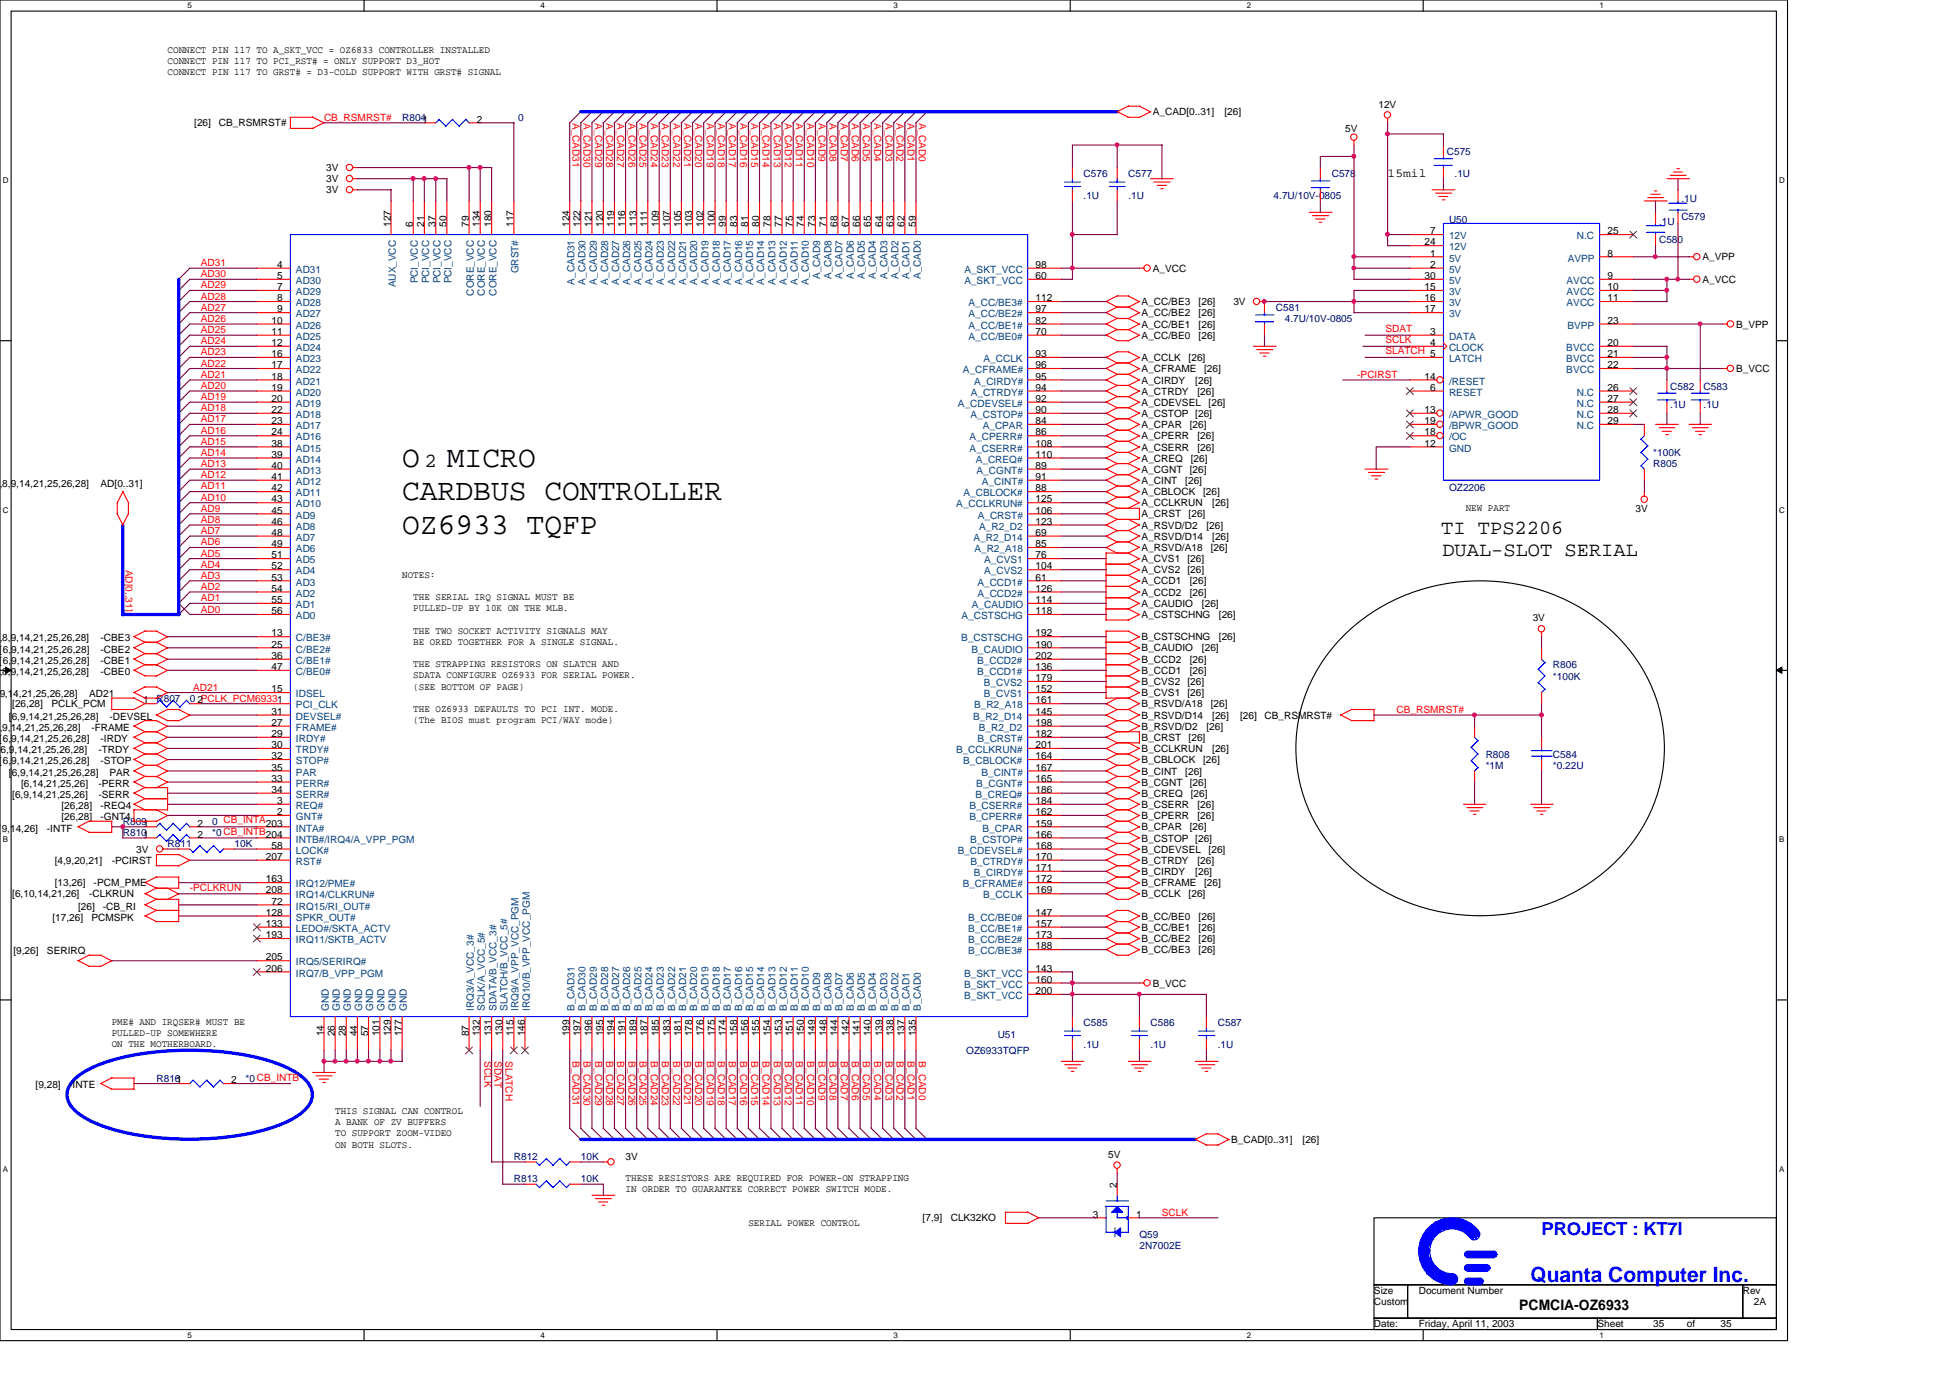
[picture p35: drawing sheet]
<svg xmlns="http://www.w3.org/2000/svg" width="297mm" height="210mm" viewBox="0 0 297 210" stroke-linecap="round" stroke-linejoin="round" font-family="sans-serif">
<defs><g id="words">
<g font-size="4.6">
<text x="61.3" y="71.1">O</text>
<text x="68.1" y="71.1">MICRO</text>
<text x="61.3" y="76.2">CARDBUS CONTROLLER</text>
<text x="61.3" y="81.3">OZ6933 TQFP</text>
</g>
<text font-size="3.2" fill="#00f" x="233.1" y="195.2">Quanta Computer Inc.</text>
<g font-size="3">
<text x="64.6" y="71.2">2</text>
<text x="219.5" y="81.4">TI TPS2206</text>
<text x="219.7" y="84.8">DUAL-SLOT SERIAL</text>
</g>
<text font-size="2.7" fill="#00f" x="234.8" y="188">PROJECT : KT7I</text>
<text font-size="2.2" x="231.4" y="199.5">PCMCIA-OZ6933</text>
<text font-size="1.9" x="211.4" y="27">15mil</text>
<g font-size="1.5">
<text x="25.5" y="8">CONNECT PIN 117 TO A_SKT_VCC = OZ6833 CONTROLLER INSTALLED</text>
<text x="25.5" y="9.7">CONNECT PIN 117 TO PCI_RST# = ONLY SUPPORT D3_HOT</text>
<text x="25.5" y="11.4">CONNECT PIN 117 TO GRST# = D3-COLD SUPPORT WITH GRST# SIGNAL</text>
<text x="175.6" y="17.6">A_CAD[0..31]</text>
<text x="186.5" y="17.6">[26]</text>
<text x="210" y="16.4">12V</text>
<text x="29.6" y="19.3">[26]</text>
<text x="33.4" y="19.3">CB_RSMRST#</text>
<text x="72.6" y="18.7">2</text>
<text x="204.9" y="20.1">5V</text>
<text x="49.7" y="27.8">3V</text>
<text x="49.7" y="29.5">3V</text>
<text x="49.7" y="26.1">3V</text>
<text x="59.5" y="34.5" transform="rotate(-90 59.5 34.5)">127</text>
<text x="62.9" y="34.5" transform="rotate(-90 62.9 34.5)">6</text>
<text x="64.6" y="34.5" transform="rotate(-90 64.6 34.5)">21</text>
<text x="66.3" y="34.5" transform="rotate(-90 66.3 34.5)">37</text>
<text x="68" y="34.5" transform="rotate(-90 68 34.5)">50</text>
<text x="71.4" y="34.5" transform="rotate(-90 71.4 34.5)">79</text>
<text x="73.1" y="34.5" transform="rotate(-90 73.1 34.5)">134</text>
<text x="74.8" y="34.5" transform="rotate(-90 74.8 34.5)">180</text>
<text x="78.2" y="34.5" transform="rotate(-90 78.2 34.5)">117</text>
<text x="86.7" y="34.5" transform="rotate(-90 86.7 34.5)">124</text>
<text x="88.4" y="34.5" transform="rotate(-90 88.4 34.5)">122</text>
<text x="90.1" y="34.5" transform="rotate(-90 90.1 34.5)">121</text>
<text x="91.9" y="34.5" transform="rotate(-90 91.9 34.5)">120</text>
<text x="93.6" y="34.5" transform="rotate(-90 93.6 34.5)">119</text>
<text x="95.2" y="34.5" transform="rotate(-90 95.2 34.5)">116</text>
<text x="96.9" y="34.5" transform="rotate(-90 96.9 34.5)">113</text>
<text x="98.6" y="34.5" transform="rotate(-90 98.6 34.5)">111</text>
<text x="100.4" y="34.5" transform="rotate(-90 100.4 34.5)">109</text>
<text x="102.1" y="34.5" transform="rotate(-90 102.1 34.5)">107</text>
<text x="103.8" y="34.5" transform="rotate(-90 103.8 34.5)">105</text>
<text x="105.5" y="34.5" transform="rotate(-90 105.5 34.5)">103</text>
<text x="107.1" y="34.5" transform="rotate(-90 107.1 34.5)">102</text>
<text x="108.9" y="34.5" transform="rotate(-90 108.9 34.5)">100</text>
<text x="110.6" y="34.5" transform="rotate(-90 110.6 34.5)">99</text>
<text x="112.3" y="34.5" transform="rotate(-90 112.3 34.5)">83</text>
<text x="114" y="34.5" transform="rotate(-90 114 34.5)">81</text>
<text x="115.7" y="34.5" transform="rotate(-90 115.7 34.5)">80</text>
<text x="117.4" y="34.5" transform="rotate(-90 117.4 34.5)">78</text>
<text x="119.1" y="34.5" transform="rotate(-90 119.1 34.5)">77</text>
<text x="120.8" y="34.5" transform="rotate(-90 120.8 34.5)">75</text>
<text x="122.5" y="34.5" transform="rotate(-90 122.5 34.5)">74</text>
<text x="124.2" y="34.5" transform="rotate(-90 124.2 34.5)">73</text>
<text x="125.9" y="34.5" transform="rotate(-90 125.9 34.5)">71</text>
<text x="127.6" y="34.5" transform="rotate(-90 127.6 34.5)">68</text>
<text x="129.3" y="34.5" transform="rotate(-90 129.3 34.5)">67</text>
<text x="131" y="34.5" transform="rotate(-90 131 34.5)">66</text>
<text x="132.7" y="34.5" transform="rotate(-90 132.7 34.5)">65</text>
<text x="134.4" y="34.5" transform="rotate(-90 134.4 34.5)">64</text>
<text x="136.1" y="34.5" transform="rotate(-90 136.1 34.5)">63</text>
<text x="137.8" y="34.5" transform="rotate(-90 137.8 34.5)">62</text>
<text x="139.5" y="34.5" transform="rotate(-90 139.5 34.5)">59</text>
<text x="217.8" y="35.7">7</text>
<text x="244.9" y="35.7">25</text>
<text x="42.2" y="40.8">4</text>
<text x="157.7" y="40.8">98</text>
<text x="175.6" y="41.4">A_VCC</text>
<text x="217" y="37.4">24</text>
<text x="217.8" y="39.1">1</text>
<text x="217.8" y="40.8">2</text>
<text x="244.9" y="39.1">8</text>
<text x="259.3" y="39.7">A_VPP</text>
<text x="42.2" y="42.5">5</text>
<text x="42.2" y="44.2">7</text>
<text x="42.2" y="45.9">8</text>
<text x="42.2" y="47.6">9</text>
<text x="157.7" y="42.5">60</text>
<text x="157.7" y="45.9">112</text>
<text x="157.7" y="47.6">97</text>
<text x="173.9" y="46.5">A_CC/BE3</text>
<text x="182.6" y="46.5">[26]</text>
<text x="187.9" y="46.5">3V</text>
<text x="217" y="42.5">30</text>
<text x="217" y="44.2">15</text>
<text x="217" y="45.9">16</text>
<text x="217" y="47.6">17</text>
<text x="244.9" y="42.5">9</text>
<text x="244.9" y="44.2">10</text>
<text x="244.9" y="45.9">11</text>
<text x="259.3" y="43.1">A_VCC</text>
<text x="41.4" y="49.3">10</text>
<text x="41.4" y="51">11</text>
<text x="41.4" y="52.7">12</text>
<text x="157.7" y="49.3">82</text>
<text x="157.7" y="51">70</text>
<text x="173.9" y="49.9">A_CC/BE1</text>
<text x="173.9" y="48.2">A_CC/BE2</text>
<text x="173.9" y="51.6">A_CC/BE0</text>
<text x="182.6" y="49.9">[26]</text>
<text x="182.6" y="48.2">[26]</text>
<text x="182.6" y="51.6">[26]</text>
<text x="217.8" y="51">3</text>
<text x="217.8" y="52.7">4</text>
<text x="244.9" y="49.3">23</text>
<text x="244.9" y="52.7">20</text>
<text x="264.5" y="49.9">B_VPP</text>
<text x="41.4" y="54.4">16</text>
<text x="41.4" y="56.1">17</text>
<text x="41.4" y="57.8">18</text>
<text x="41.4" y="59.5">19</text>
<text x="157.7" y="54.4">93</text>
<text x="157.7" y="56.1">96</text>
<text x="157.7" y="57.8">95</text>
<text x="157.7" y="59.5">94</text>
<text x="173.9" y="55">A_CCLK</text>
<text x="173.9" y="58.4">A_CIRDY</text>
<text x="173.9" y="56.7">A_CFRAME</text>
<text x="181.1" y="55">[26]</text>
<text x="182.1" y="58.4">[26]</text>
<text x="183.4" y="56.7">[26]</text>
<text x="217" y="57.8">14</text>
<text x="217.8" y="54.4">5</text>
<text x="217.8" y="59.5">6</text>
<text x="244.9" y="54.4">21</text>
<text x="244.9" y="56.1">22</text>
<text x="244.9" y="59.5">26</text>
<text x="264.5" y="56.7">B_VCC</text>
<text x="41.4" y="61.2">20</text>
<text x="41.4" y="62.9">22</text>
<text x="41.4" y="64.6">23</text>
<text x="157.7" y="61.2">92</text>
<text x="157.7" y="62.9">90</text>
<text x="157.7" y="64.6">84</text>
<text x="173.9" y="61.8">A_CDEVSEL</text>
<text x="173.9" y="65.2">A_CPAR</text>
<text x="173.9" y="63.5">A_CSTOP [26]</text>
<text x="173.9" y="60.1">A_CTRDY</text>
<text x="181.2" y="65.2">[26]</text>
<text x="182.4" y="60.1">[26]</text>
<text x="184.1" y="61.8">[26]</text>
<text x="217" y="62.9">13</text>
<text x="217" y="64.6">19</text>
<text x="244.9" y="61.2">27</text>
<text x="244.9" y="62.9">28</text>
<text x="244.9" y="64.6">29</text>
<text x="41.4" y="66.3">24</text>
<text x="41.4" y="68">38</text>
<text x="41.4" y="69.7">39</text>
<text x="41.4" y="71.4">40</text>
<text x="157.7" y="66.3">86</text>
<text x="157.7" y="68">108</text>
<text x="157.7" y="69.7">110</text>
<text x="157.7" y="71.4">89</text>
<text x="173.9" y="68.6">A_CSERR</text>
<text x="173.9" y="66.9">A_CPERR</text>
<text x="173.9" y="70.3">A_CREQ</text>
<text x="181.4" y="70.3">[26]</text>
<text x="182.4" y="68.6">[26]</text>
<text x="182.4" y="66.9">[26]</text>
<text x="217" y="68">12</text>
<text x="217" y="66.3">18</text>
<text x="-.1" y="74.2">,8,9,14,21,25,26,28]</text>
<text x="15.3" y="74.2">AD[0..31]</text>
<text x="41.4" y="73.1">41</text>
<text x="41.4" y="74.8">42</text>
<text x="41.4" y="76.5">43</text>
<text x="157.7" y="73.1">91</text>
<text x="157.7" y="74.8">88</text>
<text x="157.7" y="76.5">125</text>
<text x="173.9" y="75.4">A_CBLOCK</text>
<text x="173.9" y="73.7">A_CINT</text>
<text x="173.9" y="77.1">A_CCLKRUN</text>
<text x="173.9" y="72">A_CGNT</text>
<text x="180.6" y="73.7">[26]</text>
<text x="181.2" y="72">[26]</text>
<text x="183.3" y="75.4">[26]</text>
<text x="184.7" y="77.1">[26]</text>
<text x="223.3" y="77.8">NEW PART</text>
<text x="249.1" y="78">3V</text>
<text x="41.4" y="78.2">45</text>
<text x="41.4" y="79.9">46</text>
<text x="41.4" y="81.6">48</text>
<text x="41.4" y="83.4">49</text>
<text x="157.7" y="78.2">106</text>
<text x="157.7" y="79.9">123</text>
<text x="157.7" y="81.6">69</text>
<text x="157.7" y="83.4">85</text>
<text x="173.9" y="80.5">A_RSVD/D2</text>
<text x="173.9" y="78.8">A_CRST</text>
<text x="173.9" y="83.9">A_RSVD/A18</text>
<text x="173.9" y="82.2">A_RSVD/D14</text>
<text x="181.1" y="78.8">[26]</text>
<text x="183.8" y="80.5">[26]</text>
<text x="184.4" y="83.9">[26]</text>
<text x="184.7" y="82.2">[26]</text>
<text x="41.4" y="85">51</text>
<text x="41.4" y="86.7">52</text>
<text x="41.4" y="88.4">53</text>
<text x="61.3" y="88">NOTES:</text>
<text x="157.7" y="85">76</text>
<text x="157.7" y="86.7">104</text>
<text x="157.7" y="88.4">61</text>
<text x="173.9" y="87.3">A_CVS2</text>
<text x="173.9" y="89">A_CCD1</text>
<text x="173.9" y="85.6">A_CVS1</text>
<text x="180.9" y="87.3">[26]</text>
<text x="180.9" y="85.6">[26]</text>
<text x="181.2" y="89">[26]</text>
<text x="41.4" y="90.1">54</text>
<text x="41.4" y="91.9">55</text>
<text x="41.4" y="93.6">56</text>
<text x="62.9" y="91.4">THE SERIAL IRQ SIGNAL MUST BE</text>
<text x="62.9" y="93.1">PULLED-UP BY 10K ON THE MLB.</text>
<text x="157.7" y="90.1">126</text>
<text x="157.7" y="91.9">114</text>
<text x="157.7" y="93.6">118</text>
<text x="173.9" y="92.5">A_CAUDIO</text>
<text x="173.9" y="90.7">A_CCD2</text>
<text x="173.9" y="94.1">A_CSTSCHNG</text>
<text x="181.2" y="90.7">[26]</text>
<text x="183.1" y="92.5">[26]</text>
<text x="185.7" y="94.1">[26]</text>
<text x="233.5" y="94.7">3V</text>
<text x="-.1" y="97.7">,8,9,14,21,25,26,28]</text>
<text x="0" y="99.4">[6,9,14,21,25,26,28]</text>
<text x="0" y="101.1">[6,9,14,21,25,26,28]</text>
<text x="15.3" y="99.4">-CBE2</text>
<text x="15.3" y="101.1">-CBE1</text>
<text x="15.3" y="97.7">-CBE3</text>
<text x="41.4" y="96.9">13</text>
<text x="41.4" y="98.6">25</text>
<text x="41.4" y="100.4">36</text>
<text x="62.9" y="98.2">BE ORED TOGETHER FOR A SINGLE SIGNAL.</text>
<text x="62.9" y="101.6">THE STRAPPING RESISTORS ON SLATCH AND</text>
<text x="62.9" y="96.5">THE TWO SOCKET ACTIVITY SIGNALS MAY</text>
<text x="157.7" y="96.9">192</text>
<text x="157.7" y="98.6">190</text>
<text x="157.7" y="100.4">202</text>
<text x="173.9" y="101">B_CCD2</text>
<text x="173.9" y="97.5">B_CSTSCHNG</text>
<text x="173.9" y="99.2">B_CAUDIO</text>
<text x="181.2" y="101">[26]</text>
<text x="183.1" y="99.2">[26]</text>
<text x="185.7" y="97.5">[26]</text>
<text x="-.1" y="106.2">9,14,21,25,26,28]</text>
<text x="-.1" y="102.8">,8,9,14,21,25,26,28]</text>
<text x="1.9" y="107.7">[26,28]</text>
<text x="7.8" y="107.7">PCLK_PCM</text>
<text x="13.6" y="106.2">AD21</text>
<text x="15.3" y="102.8">-CBE0</text>
<text x="21.8" y="107.1">1</text>
<text x="30.1" y="107.1">2PCLK_PCM69331</text>
<text x="41.4" y="102.1">47</text>
<text x="41.4" y="105.5">15</text>
<text x="62.9" y="103.3">SDATA CONFIGURE OZ6933 FOR SERIAL POWER.</text>
<text x="62.9" y="105">(SEE BOTTOM OF PAGE)</text>
<text x="157.7" y="102.1">136</text>
<text x="157.7" y="103.8">179</text>
<text x="157.7" y="105.5">152</text>
<text x="157.7" y="107.1">161</text>
<text x="173.9" y="104.4">B_CVS2</text>
<text x="173.9" y="102.7">B_CCD1</text>
<text x="173.9" y="106">B_CVS1</text>
<text x="173.9" y="107.7">B_RSVD/A18</text>
<text x="180.9" y="104.4">[26]</text>
<text x="180.9" y="106">[26]</text>
<text x="181.2" y="102.7">[26]</text>
<text x="184.4" y="107.7">[26]</text>
<text x="-.1" y="111.3">,9,14,21,25,26,28]</text>
<text x="0" y="113">[6,9,14,21,25,26,28]</text>
<text x="1.4" y="109.6">[6,9,14,21,25,26,28]</text>
<text x="13.9" y="111.3">-FRAME</text>
<text x="15.3" y="113">-IRDY</text>
<text x="16.7" y="109.6">-DEVSEL</text>
<text x="41.4" y="108.9">31</text>
<text x="41.4" y="110.6">27</text>
<text x="41.4" y="112.3">29</text>
<text x="41.4" y="114">30</text>
<text x="62.9" y="110.2">(The BIOS must program PCI/WAY mode)</text>
<text x="62.9" y="108.4">THE OZ6933 DEFAULTS TO PCI INT. MODE.</text>
<text x="157.7" y="108.9">145</text>
<text x="157.7" y="110.6">198</text>
<text x="157.7" y="112.3">182</text>
<text x="157.7" y="114">201</text>
<text x="173.9" y="111.2">B_RSVD/D2</text>
<text x="173.9" y="112.9">B_CRST</text>
<text x="173.9" y="109.5">B_RSVD/D14</text>
<text x="181.1" y="112.9">[26]</text>
<text x="183.8" y="111.2">[26]</text>
<text x="184.7" y="109.5">[26]</text>
<text x="188.9" y="109.5">[26]</text>
<text x="192.6" y="109.5">CB_RSMRST#</text>
<text x="-.3" y="114.7">[</text>
<text x="0" y="116.4">[6,9,14,21,25,26,28]</text>
<text x=".1" y="114.7">6,9,14,21,25,26,28]</text>
<text x="1.4" y="118.2">[6,9,14,21,25,26,28]</text>
<text x="3.2" y="119.8">[6,14,21,25,26]</text>
<text x="15" y="114.7">-TRDY</text>
<text x="15" y="119.8">-PERR</text>
<text x="15.3" y="116.4">-STOP</text>
<text x="16.7" y="118.2">PAR</text>
<text x="41.4" y="115.7">32</text>
<text x="41.4" y="117.4">35</text>
<text x="41.4" y="119.1">33</text>
<text x="157.7" y="115.7">164</text>
<text x="157.7" y="117.4">167</text>
<text x="157.7" y="119.1">165</text>
<text x="173.9" y="114.6">B_CCLKRUN</text>
<text x="173.9" y="118">B_CINT</text>
<text x="173.9" y="116.2">B_CBLOCK</text>
<text x="173.9" y="119.7">B_CGNT</text>
<text x="180.6" y="118">[26]</text>
<text x="181.2" y="119.7">[26]</text>
<text x="183.3" y="116.2">[26]</text>
<text x="184.7" y="114.6">[26]</text>
<text x="1.9" y="121.5">[6,9,14,21,25,26]</text>
<text x="9.4" y="123.2">[26,28]</text>
<text x="9.4" y="124.9">[26,28]</text>
<text x="15" y="121.5">-SERR</text>
<text x="15.3" y="123.2">-REQ4</text>
<text x="15.3" y="124.9">-GNT4</text>
<text x="30.1" y="125.9">2</text>
<text x="41.4" y="120.8">34</text>
<text x="42.2" y="122.5">3</text>
<text x="42.2" y="124.2">2</text>
<text x="157.7" y="120.8">186</text>
<text x="157.7" y="122.5">184</text>
<text x="157.7" y="124.2">162</text>
<text x="157.7" y="125.9">159</text>
<text x="173.9" y="123.1">B_CSERR</text>
<text x="173.9" y="121.4">B_CREQ</text>
<text x="173.9" y="124.8">B_CPERR</text>
<text x="181.4" y="121.4">[26]</text>
<text x="182.4" y="123.1">[26]</text>
<text x="182.4" y="124.8">[26]</text>
<text x="-.2" y="126.7">[</text>
<text x=".3" y="126.7">9,14,26]</text>
<text x="7.2" y="126.7">-INTF</text>
<text x="8.3" y="131.6">[4,9,20,21]</text>
<text x="17" y="131.6">-PCIRST</text>
<text x="20.7" y="129.9">3V</text>
<text x="30.1" y="127.6">2</text>
<text x="40.5" y="131">207</text>
<text x="41.4" y="129.3">58</text>
<text x="157.7" y="127.6">166</text>
<text x="157.7" y="129.3">168</text>
<text x="157.7" y="131">170</text>
<text x="173.9" y="129.9">B_CDEVSEL</text>
<text x="173.9" y="126.5">B_CPAR</text>
<text x="173.9" y="131.6">B_CTRDY</text>
<text x="173.9" y="128.2">B_CSTOP [26]</text>
<text x="181.2" y="126.5">[26]</text>
<text x="182.4" y="131.6">[26]</text>
<text x="184.1" y="129.9">[26]</text>
<text x="1.9" y="136.7">[6,10,14,21,26]</text>
<text x="8.3" y="135">[13,26]</text>
<text x="13.6" y="136.7">-CLKRUN</text>
<text x="14.3" y="135">-PCM_PME</text>
<text x="40.5" y="134.4">163</text>
<text x="40.5" y="136.1">208</text>
<text x="41.4" y="137.8">72</text>
<text x="157.7" y="132.7">171</text>
<text x="157.7" y="134.4">172</text>
<text x="157.7" y="136.1">169</text>
<text x="173.9" y="133.3">B_CIRDY</text>
<text x="173.9" y="135">B_CFRAME</text>
<text x="173.9" y="136.7">B_CCLK</text>
<text x="181.1" y="136.7">[26]</text>
<text x="182.1" y="133.3">[26]</text>
<text x="183.4" y="135">[26]</text>
<text x="8" y="140.3">[17,26]</text>
<text x="11.9" y="138.6">[26]</text>
<text x="13.9" y="140.3">PCMSPK</text>
<text x="15.7" y="138.6">-CB_RI</text>
<text x="40.5" y="139.5">128</text>
<text x="40.5" y="141.2">133</text>
<text x="40.5" y="142.9">193</text>
<text x="157.7" y="139.5">147</text>
<text x="157.7" y="141.2">157</text>
<text x="157.7" y="142.9">173</text>
<text x="173.9" y="140.1">B_CC/BE0</text>
<text x="173.9" y="141.8">B_CC/BE1</text>
<text x="173.9" y="143.5">B_CC/BE2</text>
<text x="182.6" y="140.1">[26]</text>
<text x="182.6" y="141.8">[26]</text>
<text x="182.6" y="143.5">[26]</text>
<text x="2" y="145.4">[9,26]</text>
<text x="7.2" y="145.4">SERIRQ</text>
<text x="40.5" y="146.3">205</text>
<text x="40.5" y="148">206</text>
<text x="157.7" y="144.6">188</text>
<text x="157.7" y="148">143</text>
<text x="157.7" y="149.7">160</text>
<text x="173.9" y="145.2">B_CC/BE3</text>
<text x="182.6" y="145.2">[26]</text>
<text x="157.7" y="151.4">200</text>
<text x="175.6" y="150.3">B_VCC</text>
<text x="17" y="156.1">PME# AND IRQSER# MUST BE</text>
<text x="17" y="159.5">ON THE MOTHERBOARD.</text>
<text x="17" y="157.8">PULLED-UP SOMEWHERE</text>
<text x="49.3" y="157.9" transform="rotate(-90 49.3 157.9)">14</text>
<text x="51" y="157.9" transform="rotate(-90 51 157.9)">26</text>
<text x="52.7" y="157.9" transform="rotate(-90 52.7 157.9)">28</text>
<text x="54.4" y="157.9" transform="rotate(-90 54.4 157.9)">44</text>
<text x="56.1" y="157.9" transform="rotate(-90 56.1 157.9)">57</text>
<text x="57.8" y="157.9" transform="rotate(-90 57.8 157.9)">101</text>
<text x="59.5" y="157.9" transform="rotate(-90 59.5 157.9)">129</text>
<text x="61.2" y="157.9" transform="rotate(-90 61.2 157.9)">177</text>
<text x="71.4" y="157.9" transform="rotate(-90 71.4 157.9)">87</text>
<text x="73.1" y="157.9" transform="rotate(-90 73.1 157.9)">132</text>
<text x="74.8" y="157.9" transform="rotate(-90 74.8 157.9)">131</text>
<text x="76.5" y="157.9" transform="rotate(-90 76.5 157.9)">130</text>
<text x="78.2" y="157.9" transform="rotate(-90 78.2 157.9)">115</text>
<text x="79.9" y="157.9" transform="rotate(-90 79.9 157.9)">146</text>
<text x="86.7" y="157.9" transform="rotate(-90 86.7 157.9)">199</text>
<text x="88.4" y="157.9" transform="rotate(-90 88.4 157.9)">197</text>
<text x="90.1" y="157.9" transform="rotate(-90 90.1 157.9)">196</text>
<text x="91.9" y="157.9" transform="rotate(-90 91.9 157.9)">195</text>
<text x="93.6" y="157.9" transform="rotate(-90 93.6 157.9)">194</text>
<text x="95.2" y="157.9" transform="rotate(-90 95.2 157.9)">191</text>
<text x="96.9" y="157.9" transform="rotate(-90 96.9 157.9)">189</text>
<text x="98.6" y="157.9" transform="rotate(-90 98.6 157.9)">187</text>
<text x="100.4" y="157.9" transform="rotate(-90 100.4 157.9)">185</text>
<text x="102.1" y="157.9" transform="rotate(-90 102.1 157.9)">183</text>
<text x="103.8" y="157.9" transform="rotate(-90 103.8 157.9)">181</text>
<text x="105.5" y="157.9" transform="rotate(-90 105.5 157.9)">178</text>
<text x="107.1" y="157.9" transform="rotate(-90 107.1 157.9)">176</text>
<text x="108.9" y="157.9" transform="rotate(-90 108.9 157.9)">175</text>
<text x="110.6" y="157.9" transform="rotate(-90 110.6 157.9)">174</text>
<text x="112.3" y="157.9" transform="rotate(-90 112.3 157.9)">158</text>
<text x="114" y="157.9" transform="rotate(-90 114 157.9)">156</text>
<text x="115.7" y="157.9" transform="rotate(-90 115.7 157.9)">155</text>
<text x="117.4" y="157.9" transform="rotate(-90 117.4 157.9)">154</text>
<text x="119.1" y="157.9" transform="rotate(-90 119.1 157.9)">153</text>
<text x="120.8" y="157.9" transform="rotate(-90 120.8 157.9)">151</text>
<text x="122.5" y="157.9" transform="rotate(-90 122.5 157.9)">150</text>
<text x="124.2" y="157.9" transform="rotate(-90 124.2 157.9)">149</text>
<text x="125.9" y="157.9" transform="rotate(-90 125.9 157.9)">148</text>
<text x="127.6" y="157.9" transform="rotate(-90 127.6 157.9)">144</text>
<text x="129.3" y="157.9" transform="rotate(-90 129.3 157.9)">142</text>
<text x="131" y="157.9" transform="rotate(-90 131 157.9)">141</text>
<text x="132.7" y="157.9" transform="rotate(-90 132.7 157.9)">140</text>
<text x="134.4" y="157.9" transform="rotate(-90 134.4 157.9)">139</text>
<text x="136.1" y="157.9" transform="rotate(-90 136.1 157.9)">138</text>
<text x="137.8" y="157.9" transform="rotate(-90 137.8 157.9)">137</text>
<text x="139.5" y="157.9" transform="rotate(-90 139.5 157.9)">135</text>
<text x="5.4" y="165.8">[9,28]</text>
<text x="10.5" y="165.8">-INTE</text>
<text x="35.2" y="165">2</text>
<text x="51.1" y="171.4">A BANK OF ZV BUFFERS</text>
<text x="51.1" y="169.7">THIS SIGNAL CAN CONTROL</text>
<text x="51.1" y="173.1">TO SUPPORT ZOOM-VIDEO</text>
<text x="51.1" y="174.8">ON BOTH SLOTS.</text>
<text x="95.3" y="179.9">THESE RESISTORS ARE REQUIRED FOR POWER-ON STRAPPING</text>
<text x="95.3" y="176.7">3V</text>
<text x="168.8" y="176.3">5V</text>
<text x="187.5" y="174.1">B_CAD[0..31]</text>
<text x="198.4" y="174.1">[26]</text>
<text x="95.3" y="181.6">IN ORDER TO GUARANTEE CORRECT POWER SWITCH MODE.</text>
<text x="166.5" y="185.5">3</text>
<text x="170.1" y="180.9" transform="rotate(-90 170.1 180.9)">2</text>
<text x="173.1" y="185.5">1</text>
<text x="114" y="186.7">SERIAL POWER CONTROL</text>
<text x="140.5" y="186.1">[7,9]</text>
<text x="144.8" y="186.1">CLK32KO</text>
<text x="209.3" y="197.1">Size</text>
<text x="216.1" y="197.1">Document Number</text>
<text x="265.5" y="197.1">Rev</text>
<text x="209.3" y="198.8">Custom</text>
<text x="209.3" y="202.2">Date:</text>
<text x="216.1" y="202.2">Friday, April 11, 2003</text>
<text x="243.3" y="202.2">Sheet</text>
<text x="251.8" y="202.2">35</text>
<text x="257" y="202.2">of</text>
<text x="262.1" y="202.2">35</text>
<text x="267.2" y="198.8">2A</text>
</g>
<g font-size="1.5" fill="#f00">
<text x="49.4" y="18.4">CB_RSMRST#</text>
<text x="87.2" y="18.7" transform="rotate(90 87.2 18.7)">A_CAD31</text>
<text x="88.9" y="18.7" transform="rotate(90 88.9 18.7)">A_CAD30</text>
<text x="90.6" y="18.7" transform="rotate(90 90.6 18.7)">A_CAD29</text>
<text x="92.3" y="18.7" transform="rotate(90 92.3 18.7)">A_CAD28</text>
<text x="94" y="18.7" transform="rotate(90 94 18.7)">A_CAD27</text>
<text x="95.7" y="18.7" transform="rotate(90 95.7 18.7)">A_CAD26</text>
<text x="97.4" y="18.7" transform="rotate(90 97.4 18.7)">A_CAD25</text>
<text x="99.1" y="18.7" transform="rotate(90 99.1 18.7)">A_CAD24</text>
<text x="100.8" y="18.7" transform="rotate(90 100.8 18.7)">A_CAD23</text>
<text x="102.5" y="18.7" transform="rotate(90 102.5 18.7)">A_CAD22</text>
<text x="104.2" y="18.7" transform="rotate(90 104.2 18.7)">A_CAD21</text>
<text x="105.9" y="18.7" transform="rotate(90 105.9 18.7)">A_CAD20</text>
<text x="107.7" y="18.7" transform="rotate(90 107.7 18.7)">A_CAD19</text>
<text x="109.3" y="18.7" transform="rotate(90 109.3 18.7)">A_CAD18</text>
<text x="111" y="18.7" transform="rotate(90 111 18.7)">A_CAD17</text>
<text x="112.7" y="18.7" transform="rotate(90 112.7 18.7)">A_CAD16</text>
<text x="114.4" y="18.7" transform="rotate(90 114.4 18.7)">A_CAD15</text>
<text x="116.2" y="18.7" transform="rotate(90 116.2 18.7)">A_CAD14</text>
<text x="117.9" y="18.7" transform="rotate(90 117.9 18.7)">A_CAD13</text>
<text x="119.5" y="18.7" transform="rotate(90 119.5 18.7)">A_CAD12</text>
<text x="121.2" y="18.7" transform="rotate(90 121.2 18.7)">A_CAD11</text>
<text x="122.9" y="18.7" transform="rotate(90 122.9 18.7)">A_CAD10</text>
<text x="124.7" y="18.7" transform="rotate(90 124.7 18.7)">A_CAD9</text>
<text x="126.4" y="18.7" transform="rotate(90 126.4 18.7)">A_CAD8</text>
<text x="128.1" y="18.7" transform="rotate(90 128.1 18.7)">A_CAD7</text>
<text x="129.8" y="18.7" transform="rotate(90 129.8 18.7)">A_CAD6</text>
<text x="131.4" y="18.7" transform="rotate(90 131.4 18.7)">A_CAD5</text>
<text x="133.2" y="18.7" transform="rotate(90 133.2 18.7)">A_CAD4</text>
<text x="134.9" y="18.7" transform="rotate(90 134.9 18.7)">A_CAD3</text>
<text x="136.6" y="18.7" transform="rotate(90 136.6 18.7)">A_CAD2</text>
<text x="138.3" y="18.7" transform="rotate(90 138.3 18.7)">A_CAD1</text>
<text x="140" y="18.7" transform="rotate(90 140 18.7)">A_CAD0</text>
<text x="30.6" y="40.5">AD31</text>
<text x="30.6" y="43.9">AD29</text>
<text x="30.6" y="42.2">AD30</text>
<text x="30.6" y="47.3">AD27</text>
<text x="30.6" y="45.6">AD28</text>
<text x="30.6" y="49">AD26</text>
<text x="30.6" y="52.5">AD24</text>
<text x="30.6" y="50.8">AD25</text>
<text x="211" y="54">SLATCH</text>
<text x="211" y="52.3">SCLK</text>
<text x="211" y="50.6">SDAT</text>
<text x="30.6" y="59.3">AD20</text>
<text x="30.6" y="57.5">AD21</text>
<text x="30.6" y="55.8">AD22</text>
<text x="30.6" y="54.1">AD23</text>
<text x="206.8" y="57.5">-PCIRST</text>
<text x="30.6" y="64.3">AD17</text>
<text x="30.6" y="62.7">AD18</text>
<text x="30.6" y="61">AD19</text>
<text x="30.6" y="71.2">AD13</text>
<text x="30.6" y="66">AD16</text>
<text x="30.6" y="69.5">AD14</text>
<text x="30.6" y="67.8">AD15</text>
<text x="30.6" y="76.3">AD10</text>
<text x="30.6" y="78">AD9</text>
<text x="30.6" y="72.9">AD12</text>
<text x="30.6" y="74.5">AD11</text>
<text x="30.6" y="83.1">AD6</text>
<text x="30.6" y="79.7">AD8</text>
<text x="30.6" y="81.4">AD7</text>
<text x="19.1" y="86.8" transform="rotate(90 19.1 86.8)">AD[0..31]</text>
<text x="30.6" y="89.9">AD2</text>
<text x="30.6" y="88.2">AD3</text>
<text x="30.6" y="86.5">AD4</text>
<text x="30.6" y="84.8">AD5</text>
<text x="30.6" y="93.3">AD0</text>
<text x="30.6" y="91.6">AD1</text>
<text x="29.4" y="105.2">AD21</text>
<text x="212.7" y="108.6">CB_RSMRST#</text>
<text x="28.9" y="135.7">-PCLKRUN</text>
<text x="73.8" y="161.7" transform="rotate(90 73.8 161.7)">SCLK</text>
<text x="75.3" y="161.7" transform="rotate(90 75.3 161.7)">SDAT</text>
<text x="77" y="161.7" transform="rotate(90 77 161.7)">SLATCH</text>
<text x="87.2" y="161.7" transform="rotate(90 87.2 161.7)">B_CAD31</text>
<text x="88.9" y="161.7" transform="rotate(90 88.9 161.7)">B_CAD30</text>
<text x="90.6" y="161.7" transform="rotate(90 90.6 161.7)">B_CAD29</text>
<text x="92.3" y="161.7" transform="rotate(90 92.3 161.7)">B_CAD28</text>
<text x="94" y="161.7" transform="rotate(90 94 161.7)">B_CAD27</text>
<text x="95.7" y="161.7" transform="rotate(90 95.7 161.7)">B_CAD26</text>
<text x="97.4" y="161.7" transform="rotate(90 97.4 161.7)">B_CAD25</text>
<text x="99.1" y="161.7" transform="rotate(90 99.1 161.7)">B_CAD24</text>
<text x="100.8" y="161.7" transform="rotate(90 100.8 161.7)">B_CAD23</text>
<text x="102.5" y="161.7" transform="rotate(90 102.5 161.7)">B_CAD22</text>
<text x="104.2" y="161.7" transform="rotate(90 104.2 161.7)">B_CAD21</text>
<text x="105.9" y="161.7" transform="rotate(90 105.9 161.7)">B_CAD20</text>
<text x="107.7" y="161.7" transform="rotate(90 107.7 161.7)">B_CAD19</text>
<text x="109.3" y="161.7" transform="rotate(90 109.3 161.7)">B_CAD18</text>
<text x="111" y="161.7" transform="rotate(90 111 161.7)">B_CAD17</text>
<text x="112.7" y="161.7" transform="rotate(90 112.7 161.7)">B_CAD16</text>
<text x="114.4" y="161.7" transform="rotate(90 114.4 161.7)">B_CAD15</text>
<text x="116.2" y="161.7" transform="rotate(90 116.2 161.7)">B_CAD14</text>
<text x="117.9" y="161.7" transform="rotate(90 117.9 161.7)">B_CAD13</text>
<text x="119.5" y="161.7" transform="rotate(90 119.5 161.7)">B_CAD12</text>
<text x="121.2" y="161.7" transform="rotate(90 121.2 161.7)">B_CAD11</text>
<text x="122.9" y="161.7" transform="rotate(90 122.9 161.7)">B_CAD10</text>
<text x="124.7" y="161.7" transform="rotate(90 124.7 161.7)">B_CAD9</text>
<text x="126.4" y="161.7" transform="rotate(90 126.4 161.7)">B_CAD8</text>
<text x="128.1" y="161.7" transform="rotate(90 128.1 161.7)">B_CAD7</text>
<text x="129.8" y="161.7" transform="rotate(90 129.8 161.7)">B_CAD6</text>
<text x="131.4" y="161.7" transform="rotate(90 131.4 161.7)">B_CAD5</text>
<text x="133.2" y="161.7" transform="rotate(90 133.2 161.7)">B_CAD4</text>
<text x="134.9" y="161.7" transform="rotate(90 134.9 161.7)">B_CAD3</text>
<text x="136.6" y="161.7" transform="rotate(90 136.6 161.7)">B_CAD2</text>
<text x="138.3" y="161.7" transform="rotate(90 138.3 161.7)">B_CAD1</text>
<text x="140" y="161.7" transform="rotate(90 140 161.7)">B_CAD0</text>
<text x="177" y="185.2">SCLK</text>
</g>
<g font-size="1.5" fill="#000080">
<text x="61.3" y="18.4">R8041</text>
<text x="79" y="18.4">0</text>
<text x="220.4" y="23.7">C575</text>
<text x="165.1" y="26.9">C576</text>
<text x="171.9" y="26.9">C577</text>
<text x="202.9" y="26.9">C578</text>
<text x="221.6" y="26.9">.1U</text>
<text x="165.1" y="30.3">.1U</text>
<text x="171.9" y="30.3">.1U</text>
<text x="194" y="30.3">4.7U/10V-0805</text>
<text x="220.7" y="33.9">U50</text>
<text x="252.7" y="34.2">.1U</text>
<text x="256.1" y="33.6">C579</text>
<text x="256.1" y="30.8">.1U</text>
<text x="252.7" y="37">C580</text>
<text x="194.4" y="47.3">C581</text>
<text x="195.7" y="49">4.7U/10V-0805</text>
<text x="254.4" y="59.4">C582</text>
<text x="259.5" y="59.4">C583</text>
<text x="254.4" y="62.1">.1U</text>
<text x="259.5" y="62.1">.1U</text>
<text x="251.8" y="71.2">R805</text>
<text x="251.8" y="69.5">*100K</text>
<text x="220.7" y="74.7">OZ2206</text>
<text x="236.6" y="101.8">R806</text>
<text x="23.8" y="106.9">R807</text>
<text x="28.9" y="106.9">0</text>
<text x="236.6" y="103.5">*100K</text>
<text x="226.3" y="115.4">R808</text>
<text x="226.3" y="117.1">*1M</text>
<text x="236.6" y="115.4">C584</text>
<text x="236.6" y="117.1">*0.22U</text>
<text x="18.7" y="125.6">R8091</text>
<text x="32.3" y="125.6">0 CB_INTA203</text>
<text x="18.7" y="127.3">R8101</text>
<text x="25.5" y="129">R811</text>
<text x="32.3" y="127.3">*0CB_INTB204</text>
<text x="35.7" y="129">10K</text>
<text x="147.2" y="160.5">OZ6933TQFP</text>
<text x="152" y="158.1">U51</text>
<text x="165.1" y="156.3">C585</text>
<text x="165.1" y="159.6">.1U</text>
<text x="175.3" y="156.3">C586</text>
<text x="175.3" y="159.6">.1U</text>
<text x="185.5" y="156.3">C587</text>
<text x="185.5" y="159.6">.1U</text>
<text x="23.8" y="164.8">R8161</text>
<text x="37.4" y="164.8">*0CB_INTB</text>
<text x="78.3" y="176.7">R812</text>
<text x="88.5" y="176.7">10K</text>
<text x="78.3" y="180.1">R813</text>
<text x="88.5" y="180.1">10K</text>
<text x="173.6" y="188.6">Q59</text>
<text x="173.6" y="190.3">2N7002E</text>
</g>
<g font-size="1.5" fill="#004080">
<text x="45.1" y="41.6">AD31</text>
<text x="79" y="41.7" transform="rotate(-90 79 41.7)">GRST#</text>
<text x="146.9" y="41.6">A_SKT_VCC</text>
<text x="220.7" y="36.4">12V</text>
<text x="220.7" y="38.1">12V</text>
<text x="220.7" y="39.8">5V</text>
<text x="220.7" y="41.6">5V</text>
<text x="238.8" y="39.8">AVPP</text>
<text x="240.2" y="36.4">N.C</text>
<text x="45.1" y="43.3">AD30</text>
<text x="45.1" y="45">AD29</text>
<text x="45.1" y="46.7">AD28</text>
<text x="60.3" y="43.8" transform="rotate(-90 60.3 43.8)">AUX_VCC</text>
<text x="63.7" y="43.2" transform="rotate(-90 63.7 43.2)">PCI_VCC</text>
<text x="65.4" y="43.2" transform="rotate(-90 65.4 43.2)">PCI_VCC</text>
<text x="67.1" y="43.2" transform="rotate(-90 67.1 43.2)">PCI_VCC</text>
<text x="68.8" y="43.2" transform="rotate(-90 68.8 43.2)">PCI_VCC</text>
<text x="72.2" y="45" transform="rotate(-90 72.2 45)">CORE_VCC</text>
<text x="73.9" y="45" transform="rotate(-90 73.9 45)">CORE_VCC</text>
<text x="75.6" y="45" transform="rotate(-90 75.6 45)">CORE_VCC</text>
<text x="87.5" y="43.3" transform="rotate(-90 87.5 43.3)">A_CAD31</text>
<text x="89.2" y="43.3" transform="rotate(-90 89.2 43.3)">A_CAD30</text>
<text x="90.9" y="43.3" transform="rotate(-90 90.9 43.3)">A_CAD29</text>
<text x="92.6" y="43.3" transform="rotate(-90 92.6 43.3)">A_CAD28</text>
<text x="94.3" y="43.3" transform="rotate(-90 94.3 43.3)">A_CAD27</text>
<text x="96" y="43.3" transform="rotate(-90 96 43.3)">A_CAD26</text>
<text x="97.7" y="43.3" transform="rotate(-90 97.7 43.3)">A_CAD25</text>
<text x="99.4" y="43.3" transform="rotate(-90 99.4 43.3)">A_CAD24</text>
<text x="101.1" y="43.3" transform="rotate(-90 101.1 43.3)">A_CAD23</text>
<text x="102.8" y="43.3" transform="rotate(-90 102.8 43.3)">A_CAD22</text>
<text x="104.5" y="43.3" transform="rotate(-90 104.5 43.3)">A_CAD21</text>
<text x="106.2" y="43.3" transform="rotate(-90 106.2 43.3)">A_CAD20</text>
<text x="107.9" y="43.3" transform="rotate(-90 107.9 43.3)">A_CAD19</text>
<text x="109.6" y="43.3" transform="rotate(-90 109.6 43.3)">A_CAD18</text>
<text x="111.3" y="43.3" transform="rotate(-90 111.3 43.3)">A_CAD17</text>
<text x="113" y="43.3" transform="rotate(-90 113 43.3)">A_CAD16</text>
<text x="114.7" y="43.3" transform="rotate(-90 114.7 43.3)">A_CAD15</text>
<text x="116.4" y="43.3" transform="rotate(-90 116.4 43.3)">A_CAD14</text>
<text x="118.2" y="43.3" transform="rotate(-90 118.2 43.3)">A_CAD13</text>
<text x="119.8" y="43.3" transform="rotate(-90 119.8 43.3)">A_CAD12</text>
<text x="121.5" y="43.3" transform="rotate(-90 121.5 43.3)">A_CAD11</text>
<text x="123.2" y="43.3" transform="rotate(-90 123.2 43.3)">A_CAD10</text>
<text x="124.9" y="42.5" transform="rotate(-90 124.9 42.5)">A_CAD9</text>
<text x="126.7" y="42.5" transform="rotate(-90 126.7 42.5)">A_CAD8</text>
<text x="128.4" y="42.5" transform="rotate(-90 128.4 42.5)">A_CAD7</text>
<text x="130" y="42.5" transform="rotate(-90 130 42.5)">A_CAD6</text>
<text x="131.7" y="42.5" transform="rotate(-90 131.7 42.5)">A_CAD5</text>
<text x="133.4" y="42.5" transform="rotate(-90 133.4 42.5)">A_CAD4</text>
<text x="135.2" y="42.5" transform="rotate(-90 135.2 42.5)">A_CAD3</text>
<text x="136.9" y="42.5" transform="rotate(-90 136.9 42.5)">A_CAD2</text>
<text x="138.6" y="42.5" transform="rotate(-90 138.6 42.5)">A_CAD1</text>
<text x="140.2" y="42.5" transform="rotate(-90 140.2 42.5)">A_CAD0</text>
<text x="146.9" y="43.3">A_SKT_VCC</text>
<text x="147.5" y="46.7">A_CC/BE3#</text>
<text x="220.7" y="43.3">5V</text>
<text x="220.7" y="45">3V</text>
<text x="220.7" y="46.7">3V</text>
<text x="238.6" y="43.3">AVCC</text>
<text x="238.6" y="45">AVCC</text>
<text x="238.6" y="46.7">AVCC</text>
<text x="45.1" y="48.3">AD27</text>
<text x="45.1" y="50.1">AD26</text>
<text x="45.1" y="51.8">AD25</text>
<text x="45.1" y="53.5">AD24</text>
<text x="147.5" y="48.3">A_CC/BE2#</text>
<text x="147.5" y="50.1">A_CC/BE1#</text>
<text x="147.5" y="51.8">A_CC/BE0#</text>
<text x="220.7" y="48.3">3V</text>
<text x="220.7" y="51.8">DATA</text>
<text x="220.7" y="53.5">CLOCK</text>
<text x="238.6" y="53.5">BVCC</text>
<text x="238.8" y="50.1">BVPP</text>
<text x="45.1" y="55.2">AD23</text>
<text x="45.1" y="56.9">AD22</text>
<text x="45.1" y="58.6">AD21</text>
<text x="146.7" y="56.9">A_CFRAME#</text>
<text x="148.4" y="58.6">A_CIRDY#</text>
<text x="149.8" y="55.2">A_CCLK</text>
<text x="220.7" y="55.2">LATCH</text>
<text x="220.7" y="58.6">/RESET</text>
<text x="238.6" y="55.2">BVCC</text>
<text x="238.6" y="56.9">BVCC</text>
<text x="45.1" y="60.3">AD20</text>
<text x="45.1" y="62">AD19</text>
<text x="45.1" y="63.7">AD18</text>
<text x="45.1" y="65.4">AD17</text>
<text x="145.9" y="62">A_CDEVSEL#</text>
<text x="147.8" y="63.7">A_CSTOP#</text>
<text x="147.9" y="60.3">A_CTRDY#</text>
<text x="149.7" y="65.4">A_CPAR</text>
<text x="220.7" y="60.3">RESET</text>
<text x="220.7" y="63.7">/APWR_GOOD</text>
<text x="220.7" y="65.4">/BPWR_GOOD</text>
<text x="240.2" y="60.3">N.C</text>
<text x="240.2" y="62">N.C</text>
<text x="240.2" y="63.7">N.C</text>
<text x="240.2" y="65.4">N.C</text>
<text x="45.1" y="67.1">AD16</text>
<text x="45.1" y="68.8">AD15</text>
<text x="45.1" y="70.5">AD14</text>
<text x="147.7" y="67.1">A_CPERR#</text>
<text x="147.7" y="68.8">A_CSERR#</text>
<text x="148.6" y="70.5">A_CREQ#</text>
<text x="220.7" y="68.8">GND</text>
<text x="220.7" y="67.1">/OC</text>
<text x="45.1" y="72.2">AD13</text>
<text x="45.1" y="73.9">AD12</text>
<text x="45.1" y="75.6">AD11</text>
<text x="45.1" y="77.3">AD10</text>
<text x="145.7" y="77.3">A_CCLKRUN#</text>
<text x="146.8" y="75.6">A_CBLOCK#</text>
<text x="148.8" y="72.2">A_CGNT#</text>
<text x="149.6" y="73.9">A_CINT#</text>
<text x="45.1" y="79">AD9</text>
<text x="45.1" y="80.7">AD8</text>
<text x="45.1" y="82.4">AD7</text>
<text x="148.3" y="82.4">A_R2_D14</text>
<text x="148.9" y="79">A_CRST#</text>
<text x="149.1" y="80.7">A_R2_D2</text>
<text x="45.1" y="84.1">AD6</text>
<text x="45.1" y="85.8">AD5</text>
<text x="45.1" y="87.5">AD4</text>
<text x="45.1" y="89.2">AD3</text>
<text x="148.4" y="84.1">A_R2_A18</text>
<text x="148.9" y="89.2">A_CCD1#</text>
<text x="149.9" y="85.8">A_CVS1</text>
<text x="149.9" y="87.5">A_CVS2</text>
<text x="45.1" y="90.9">AD2</text>
<text x="45.1" y="92.6">AD1</text>
<text x="45.1" y="94.3">AD0</text>
<text x="146.5" y="94.3">A_CSTSCHG</text>
<text x="148" y="92.6">A_CAUDIO</text>
<text x="148.9" y="90.9">A_CCD2#</text>
<text x="45.1" y="97.7">C/BE3#</text>
<text x="45.1" y="99.4">C/BE2#</text>
<text x="45.1" y="101.1">C/BE1#</text>
<text x="146.4" y="97.7">B_CSTSCHG</text>
<text x="148" y="99.4">B_CAUDIO</text>
<text x="148.8" y="101.1">B_CCD2#</text>
<text x="45.1" y="102.8">C/BE0#</text>
<text x="45.1" y="106.2">IDSEL</text>
<text x="45.1" y="107.9">PCI_CLK</text>
<text x="148.4" y="107.9">B_R2_A18</text>
<text x="148.8" y="102.8">B_CCD1#</text>
<text x="149.9" y="104.5">B_CVS2</text>
<text x="149.9" y="106.2">B_CVS1</text>
<text x="45.1" y="109.6">DEVSEL#</text>
<text x="45.1" y="111.3">FRAME#</text>
<text x="45.1" y="113">IRDY#</text>
<text x="148.3" y="109.6">B_R2_D14</text>
<text x="148.9" y="113">B_CRST#</text>
<text x="149.1" y="111.3">B_R2_D2</text>
<text x="45.1" y="114.7">TRDY#</text>
<text x="45.1" y="116.4">STOP#</text>
<text x="45.1" y="118.2">PAR</text>
<text x="45.1" y="119.8">PERR#</text>
<text x="145.6" y="114.7">B_CCLKRUN#</text>
<text x="146.7" y="116.4">B_CBLOCK#</text>
<text x="148.7" y="119.8">B_CGNT#</text>
<text x="149.5" y="118.2">B_CINT#</text>
<text x="45.1" y="121.5">SERR#</text>
<text x="45.1" y="123.2">REQ#</text>
<text x="45.1" y="124.9">GNT#</text>
<text x="147.7" y="123.2">B_CSERR#</text>
<text x="147.7" y="124.9">B_CPERR#</text>
<text x="148.6" y="121.5">B_CREQ#</text>
<text x="45.1" y="126.7">INTA#</text>
<text x="45.1" y="128.4">INTB#/IRQ4/A_VPP_PGM</text>
<text x="45.1" y="130">LOCK#</text>
<text x="45.1" y="131.7">RST#</text>
<text x="145.9" y="130">B_CDEVSEL#</text>
<text x="147.8" y="128.4">B_CSTOP#</text>
<text x="147.8" y="131.7">B_CTRDY#</text>
<text x="149.6" y="126.7">B_CPAR</text>
<text x="45.1" y="135.2">IRQ12/PME#</text>
<text x="45.1" y="136.9">IRQ14/CLKRUN#</text>
<text x="146.6" y="135.2">B_CFRAME#</text>
<text x="148.3" y="133.4">B_CIRDY#</text>
<text x="149.8" y="136.9">B_CCLK</text>
<text x="45.1" y="138.6">IRQ15/RI_OUT#</text>
<text x="45.1" y="140.2">SPKR_OUT#</text>
<text x="45.1" y="141.9">LEDO#/SKTA_ACTV</text>
<text x="45.1" y="143.7">IRQ11/SKTB_ACTV</text>
<text x="147.5" y="140.2">B_CC/BE0#</text>
<text x="147.5" y="141.9">B_CC/BE1#</text>
<text x="147.5" y="143.7">B_CC/BE2#</text>
<text x="45.1" y="147.1">IRQ5/SERIRQ#</text>
<text x="45.1" y="148.8">IRQ7/B_VPP_PGM</text>
<text x="146.9" y="148.8">B_SKT_VCC</text>
<text x="147.5" y="145.4">B_CC/BE3#</text>
<text x="50.1" y="154" transform="rotate(-90 50.1 154)">GND</text>
<text x="51.8" y="154" transform="rotate(-90 51.8 154)">GND</text>
<text x="53.5" y="154" transform="rotate(-90 53.5 154)">GND</text>
<text x="55.2" y="154" transform="rotate(-90 55.2 154)">GND</text>
<text x="56.9" y="154" transform="rotate(-90 56.9 154)">GND</text>
<text x="58.6" y="154" transform="rotate(-90 58.6 154)">GND</text>
<text x="60.3" y="154" transform="rotate(-90 60.3 154)">GND</text>
<text x="62" y="154" transform="rotate(-90 62 154)">GND</text>
<text x="72.2" y="154" transform="rotate(-90 72.2 154)">IRQ3/A_VCC_3#</text>
<text x="73.9" y="154" transform="rotate(-90 73.9 154)">SCLK/A_VCC_5#</text>
<text x="75.6" y="154" transform="rotate(-90 75.6 154)">SDATA/B_VCC_3#</text>
<text x="77.3" y="154" transform="rotate(-90 77.3 154)">SLATCH/B_VCC_5#</text>
<text x="79" y="154" transform="rotate(-90 79 154)">IRQ9/A_VPP_VCC_PGM</text>
<text x="80.7" y="154" transform="rotate(-90 80.7 154)">IRQ10/B_VPP_VCC_PGM</text>
<text x="87.5" y="154" transform="rotate(-90 87.5 154)">B_CAD31</text>
<text x="89.2" y="154" transform="rotate(-90 89.2 154)">B_CAD30</text>
<text x="90.9" y="154" transform="rotate(-90 90.9 154)">B_CAD29</text>
<text x="92.6" y="154" transform="rotate(-90 92.6 154)">B_CAD28</text>
<text x="94.3" y="154" transform="rotate(-90 94.3 154)">B_CAD27</text>
<text x="96" y="154" transform="rotate(-90 96 154)">B_CAD26</text>
<text x="97.7" y="154" transform="rotate(-90 97.7 154)">B_CAD25</text>
<text x="99.4" y="154" transform="rotate(-90 99.4 154)">B_CAD24</text>
<text x="101.1" y="154" transform="rotate(-90 101.1 154)">B_CAD23</text>
<text x="102.8" y="154" transform="rotate(-90 102.8 154)">B_CAD22</text>
<text x="104.5" y="154" transform="rotate(-90 104.5 154)">B_CAD21</text>
<text x="106.2" y="154" transform="rotate(-90 106.2 154)">B_CAD20</text>
<text x="107.9" y="154" transform="rotate(-90 107.9 154)">B_CAD19</text>
<text x="109.6" y="154" transform="rotate(-90 109.6 154)">B_CAD18</text>
<text x="111.3" y="154" transform="rotate(-90 111.3 154)">B_CAD17</text>
<text x="113" y="154" transform="rotate(-90 113 154)">B_CAD16</text>
<text x="114.7" y="154" transform="rotate(-90 114.7 154)">B_CAD15</text>
<text x="116.4" y="154" transform="rotate(-90 116.4 154)">B_CAD14</text>
<text x="118.2" y="154" transform="rotate(-90 118.2 154)">B_CAD13</text>
<text x="119.8" y="154" transform="rotate(-90 119.8 154)">B_CAD12</text>
<text x="121.5" y="154" transform="rotate(-90 121.5 154)">B_CAD11</text>
<text x="123.2" y="154" transform="rotate(-90 123.2 154)">B_CAD10</text>
<text x="124.9" y="154" transform="rotate(-90 124.9 154)">B_CAD9</text>
<text x="126.7" y="154" transform="rotate(-90 126.7 154)">B_CAD8</text>
<text x="128.4" y="154" transform="rotate(-90 128.4 154)">B_CAD7</text>
<text x="130" y="154" transform="rotate(-90 130 154)">B_CAD6</text>
<text x="131.7" y="154" transform="rotate(-90 131.7 154)">B_CAD5</text>
<text x="133.4" y="154" transform="rotate(-90 133.4 154)">B_CAD4</text>
<text x="135.2" y="154" transform="rotate(-90 135.2 154)">B_CAD3</text>
<text x="136.9" y="154" transform="rotate(-90 136.9 154)">B_CAD2</text>
<text x="138.6" y="154" transform="rotate(-90 138.6 154)">B_CAD1</text>
<text x="140.2" y="154" transform="rotate(-90 140.2 154)">B_CAD0</text>
<text x="146.9" y="150.5">B_SKT_VCC</text>
<text x="146.9" y="152.2">B_SKT_VCC</text>
</g>
<g font-size="1.2">
<text x="28.6" y="1.3">5</text>
<text x="82.3" y="1.3">4</text>
<text x="136.1" y="1.3">3</text>
<text x="189.9" y="1.3">2</text>
<text x="243.7" y="1.3">1</text>
<text x=".4" y="27.9">D</text>
<text x="271" y="27.9">D</text>
<text x=".4" y="78.1">C</text>
<text x="271" y="78.1">C</text>
<text x=".4" y="128.3">B</text>
<text x="271" y="128.3">B</text>
<text x=".4" y="178.5">A</text>
<text x="271" y="178.5">A</text>
<text x="28.6" y="203.8">5</text>
<text x="82.3" y="203.8">4</text>
<text x="136.1" y="203.8">3</text>
<text x="189.9" y="203.8">2</text>
<text x="243.7" y="203.8">1</text>
</g>
</g></defs>
<path d="M0 0h272.3v204.2h-272.3zM1.7 1.7h268.9v200.8h-268.9z" fill="none" stroke="#000" stroke-width=".17"/>
<g fill="#fff">
<path d="M28.6 .2h.6v1.3h-.6z"/>
<path d="M28.6 202.7h.6v1.3h-.6z"/>
</g>
<path d="M55.5 0v1.7M55.5 202.5v1.7" fill="none" stroke="#000" stroke-width=".17"/>
<g fill="#fff">
<path d="M82.3 .2h.7v1.3h-.7z"/>
<path d="M82.3 202.7h.7v1.3h-.7z"/>
</g>
<path d="M109.2 0v1.7M109.2 202.5v1.7" fill="none" stroke="#000" stroke-width=".17"/>
<g fill="#fff">
<path d="M136.1 .2h.6v1.3h-.6z"/>
<path d="M136.1 202.7h.6v1.3h-.6z"/>
</g>
<path d="M163 0v1.7M163 202.5v1.7" fill="none" stroke="#000" stroke-width=".17"/>
<g fill="#fff">
<path d="M189.9 .2h.6v1.3h-.6z"/>
<path d="M189.9 202.7h.6v1.3h-.6z"/>
</g>
<path d="M216.8 0v1.7M216.8 202.5v1.7" fill="none" stroke="#000" stroke-width=".17"/>
<g fill="#fff">
<path d="M243.7 .2h.6v1.3h-.6z"/>
<path d="M243.7 202.7h.6v1.3h-.6z"/>
<path d="M.4 26.8h.9v1.4h-.9z"/>
<path d="M271 26.8h.9v1.4h-.9z"/>
<path d="M.4 77h.9v1.4h-.9z"/>
<path d="M271 77h.9v1.4h-.9z"/>
</g>
<path d="M0 51.9h1.7M270.6 51.9h1.7" fill="none" stroke="#000" stroke-width=".17"/>
<g fill="#fff">
<path d="M.4 127.2h.8v1.4h-.8z"/>
<path d="M271 127.2h.8v1.4h-.8z"/>
</g>
<path d="M0 102.1h1.7M270.6 102.1h1.7" fill="none" stroke="#000" stroke-width=".17"/>
<path d="M.8 101.6l.9 .5-.9 .5zM270.6 102.1l.8-.5v1z" fill="#000" stroke="#000" stroke-width=".15"/>
<g fill="#fff">
<path d="M.4 177.4h.8v1.4h-.8z"/>
<path d="M271 177.4h.8v1.4h-.8z"/>
</g>
<path d="M204.9 96.6a30.1 30.1 0 0 1 41.1 0 23.8 23.8 0 0 1 0 34.7 30 30 0 0 1-41.1 0 23.9 23.9 0 0 1 0-34.7zM0 152.3h1.7M270.6 152.3h1.7M209.3 185.5h61.3v10.2h-61.3zM209.3 195.7h5.1v5.1h-5.1zM214.4 195.7h51.1v5.1h-51.1zM265.5 195.7h5.1v5.1h-5.1zM209.3 200.8h34v1.7h-34zM243.3 200.8h27.3v1.7h-27.3z" fill="none" stroke="#000" stroke-width=".17"/>
<path d="M88.5 17h81.7M27.2 42.5v51.1M18.7 80v13.6M18.7 93.6h8.6M11.2 164.6a14.2 14.2 0 0 1 6.6-3.3 46.8 46.8 0 0 1 23.6 .4 10.4 10.4 0 0 1 5.8 3.6 2.79 2.79 0 0 1-.6 3.6 14.4 14.4 0 0 1-6.7 3.3 46.3 46.3 0 0 1-23.5-.4 10.5 10.5 0 0 1-5.8-3.6 2.81 2.81 0 0 1 .6-3.6zM88.5 173.6h93.6" fill="none" stroke="#00f" stroke-width=".51"/>
<g fill="none" stroke="#f00" stroke-width=".17">
<path d="M44.2 17.9h3.4M44.2 19.6h3.5M44.2 17.9v1.7M47.6 17.8l1.8 .9M49.4 18.7l-1.8 .9M64.6 18.7h1.8M71.5 18.7h1.7M170.1 17l1.8 .9M171.8 17.9h1.8M171.9 16.2h1.7M171.9 16.1l-1.7 .9M173.6 16.2l1.7 .9"/>
<path d="M175.3 17l-1.8 .9M211.4 18v.8M53.8 27.2h.7M53.8 28.9h.7M53.8 25.5h.7M59.6 30.6v5.1M62.9 30.6v5.1M64.6 30.6v5.1M66.4 30.6v5.1M68.1 30.6v5.1M71.5 30.6v5.1M73.2 30.6v5.1"/>
<path d="M74.9 30.6v5.1M78.3 30.6v5.1M86.8 30.6v5.1M88.5 30.6v5.1M90.2 30.6v5.1M91.9 30.6v5.1M93.6 30.6v5.1M95.3 30.6v5.1M97 30.6v5.1M98.7 30.6v5.1M100.4 30.6v5.1M102.1 30.6v5.1"/>
<path d="M103.8 30.6v5.1M105.5 30.6v5.1M107.2 30.6v5.1M108.9 30.6v5.1M110.6 30.6v5.1M112.3 30.6v5.1M114 30.6v5.1M115.7 30.6v5.1M117.4 30.6v5.1M119.1 30.6v5.1M120.8 30.6v5.1M122.5 30.6v5.1"/>
<path d="M124.2 30.6v5.1M125.9 30.6v5.1M127.6 30.6v5.1M129.3 30.6v5.1M131 30.6v5.1M132.7 30.6v5.1M134.5 30.6v5.1M136.1 30.6v5.1M137.8 30.6v5.1M139.5 30.6v5.1M163.4 25.5v1.7M163.4 28.9v1.7"/>
<path d="M170.2 25.5v1.7M170.2 28.9v1.7M175.3 27.2h3.4M175.8 27.7h2.4M176.3 28.2h1.4M176.8 28.7h.4M199.4 32.3h3.5M199.9 32.9h2.5M200.4 33.4h1.4M201 33.9h.3M201.1 25.5v1.7M201.1 28.9v1.7"/>
<path d="M206.2 21.4v.7M214.8 39.1h5.1M214.8 35.7h5.1M214.8 37.4h5.1M218.1 28.9h3.5M218.7 29.4h2.4M219.2 29.9h1.4M219.7 30.4h.4M219.9 22.1v1.7M219.9 25.5v1.7M243.7 39.1h5.1M243.7 35.7h5.1"/>
<path d="M250.5 30.6h3.5M251 30.1h2.4M251.5 29.6h1.4M252 29.1h.4M252.2 32.3v1.7M252.2 35.7v1.7M253.9 27.2h3.4M254.4 26.7h2.4M254.9 26.2h1.4M255.4 25.7h.4M255.6 28.9v1.7M255.6 32.3v1.7"/>
<path d="M257.3 39.1h.7M39.1 42.5h5.1M39.1 56.1h5.1M39.1 52.7h5.1M39.1 49.4h5.1M39.1 40.9h5.1M39.1 45.9h5.1M39.1 47.6h5.1M39.1 51.1h5.1M39.1 54.4h5.1M39.1 57.9h5.1M39.1 59.6h5.1"/>
<path d="M39.1 44.2h5.1M156.5 42.5h5.2M156.5 56.1h5.2M156.5 49.4h5.2M156.5 40.9h5.2M156.5 45.9h5.2M156.5 47.6h5.2M156.5 51.1h5.2M156.5 54.4h5.2M156.5 57.9h5.2M156.5 59.6h5.2M168.4 54.4l1.8 .9"/>
<path d="M168.4 49.3l1.8 .9M168.4 47.6l1.8 .9M168.4 56.1l1.8 .9-1.8 .9M168.4 45.9l1.8 .9M168.4 59.5l1.8 .9M168.4 51l1.8 .9M168.5 57.9l1.7 .9M170.1 55.3h1.8M170.1 50.2h1.8M170.1 48.5h1.8M170.1 46.8h1.8M170.1 57h1.8"/>
<path d="M170.1 51.9h1.8M170.2 53.6h1.7M170.2 58.7h1.7M170.2 45.1h1.7M170.2 53.6l-1.7 .8M170.2 48.5l-1.7 .9M170.2 46.7l-1.7 .9M170.2 55.2l-1.7 .9M170.2 45l-1.7 .9M170.2 58.7l-1.7 .9M170.2 50.2l-1.7 .9M171.8 57l1.8 .9"/>
<path d="M171.9 53.6l1.7 .9M171.9 48.5l1.7 .9M171.9 46.8l1.7 .9M171.9 55.3l1.7 .9M171.9 45.1l1.7 .9M171.9 50.2l1.7 .9M173.5 40.9h.7M173.6 54.4l-1.8 .9M173.6 49.4l-1.8 .8M173.6 47.6l-1.8 1M173.6 56.1l-1.8 1M173.6 45.9l-1.8 .9"/>
<path d="M173.6 59.6l-1.8 .9M173.6 51.1l-1.8 .8M173.6 57.8l-1.7 .9 1.7 .9M190.9 52.7h3.5M191.4 53.3h2.5M191.9 53.8h1.4M191.9 45.9h.8M192.4 54.3h.4M192.6 45.9v1.7M192.6 49.4v1.7M214.8 42.5h5.1M214.8 52.7h5.1"/>
<path d="M214.8 40.9h5.1M214.8 45.9h5.1M214.8 47.6h5.1M214.8 51.1h5.1M214.8 54.4h5.1M214.8 57.9h4.1M214.8 59.6h5.1M214.8 44.2h5.1M219.9 52.2l.5 .5-.5 .6M243.7 42.5h5.1M243.7 56.1h5.1M243.7 52.7h5.1"/>
<path d="M243.7 49.4h5.1M243.7 45.9h5.1M243.7 54.4h5.1M243.7 59.6h5.1M243.7 44.2h5.1M253.9 57.9v1.7M257.3 42.5h.7M259 57.9v1.7M262.4 56.1h.7M262.4 49.4h.7M17.8 78.2l.9 1.8M17.9 76.5v1.8"/>
<path d="M18.7 74.9l.9 1.7M18.8 74.8l-.9 1.8M19.6 76.6v1.7M19.6 78.3l-.9 1.7M39.1 71.5h5.1M39.1 64.6h5.1M39.1 61.3h5.1M39.1 62.9h5.1M39.1 66.4h5.1M39.1 68.1h5.1M39.1 69.8h5.1M39.1 73.2h5.1"/>
<path d="M39.1 74.9h5.1M39.1 76.6h5.1M39.1 78.3h5.1M39.1 80h5.1M156.5 71.5h5.2M156.5 64.6h5.2M156.5 61.3h5.2M156.5 62.9h5.2M156.5 66.4h5.2M156.5 68.1h5.2M156.5 69.8h5.2M156.5 73.2h5.2"/>
<path d="M156.5 74.9h5.2M156.5 76.6h5.2M156.5 78.3h5.2M156.5 80h5.2M168.4 78.2l1.8 .9-1.8 .9M168.4 61.2l1.8 .9-1.8 .9M168.4 73.1l1.8 .9-1.8 .9M168.4 68l1.8 .9-1.8 .9M168.4 64.6l1.8 .9M168.4 71.4l1.8 .9M168.4 66.3l1.8 .9M168.5 80l1.7 .9"/>
<path d="M168.5 74.9l1.7 .9M168.5 76.6l1.7 .9M168.5 69.8l1.7 .9M168.5 62.9l1.7 .9M170.1 79.1h3.5M170.1 62.1h1.8M170.1 60.4h1.8M170.1 74h1.8M170.1 75.7h1.8M170.1 72.3h1.8M170.1 68.9h1.8M170.1 67.2h1.8"/>
<path d="M170.1 65.5h1.8M170.2 77.4h3.4M170.2 63.8h1.7M170.2 75.7l-1.8 .9M170.2 70.6h1.7M170.2 77.4l-1.7 .9M170.2 60.4l-1.7 .9M170.2 72.3l-1.7 .9M170.2 67.2l-1.7 .9M170.2 63.8l-1.7 .8M170.2 70.6l-1.7 .9M170.2 65.5l-1.7 .9"/>
<path d="M171.8 79.1l1.8 .9M171.8 74l1.8 .9M171.8 75.7l1.8 .9M171.8 68.9l1.8 .9M171.8 62.1l1.8 .8M171.9 60.4l1.7 .9M171.9 72.3l1.7 .9M171.9 67.2l1.7 .9M171.9 65.5l1.7 .9M173.6 77.4v1.8M173.6 61.3l-1.8 .8M173.6 73.2l-1.8 .9"/>
<path d="M173.6 68.1l-1.8 .9M173.6 64.6l-1.8 1M173.6 71.5l-1.8 .8M173.6 66.4l-1.8 .9M173.6 79.9l-1.7 .9M173.6 74.8l-1.7 .9M173.6 62.9l-1.7 .9 1.7 .9M173.6 76.5l-1.7 .9M173.6 69.7l-1.7 .9 1.7 .9M207.9 71.5h3.5M208.4 72h2.5M208.9 72.5h1.5"/>
<path d="M209.5 73h.3M214.8 64.6h4.1M214.8 62.9h4.1M214.8 66.4h4.1M214.8 68.1h5.1M243.7 64.6h5.1M243.7 61.3h5.1M243.7 62.9h5.1M250.5 64.6v1.8M250.5 71.5v1.7M250.5 74.8v.8M252.2 64.6h3.5"/>
<path d="M252.7 65.2h2.4M253.2 65.7h1.4M253.7 66.2h.4M253.9 61.3v1.6M257.3 64.6h3.4M257.8 65.2h2.4M258.3 65.7h1.4M258.8 66.2h.4M259 61.3v1.6M20.4 98.6l1.7 1M20.4 96.9l1.7 .9M22.1 97.8h1.8"/>
<path d="M22.1 99.6h1.8M22.1 96.1h1.8M22.1 97.8l-1.7 .9M22.1 99.5l-1.7 .9M22.1 96.1l-1.7 .9M23.8 97.8l1.8 .9M23.8 99.6l1.8 .9M23.8 96.1l1.8 .9M25.5 98.7l-1.7 .9M25.5 97l-1.7 .9M39.1 81.7h5.1M39.1 83.4h5.1"/>
<path d="M39.1 85.1h5.1M39.1 86.8h5.1M39.1 88.5h5.1M39.1 90.2h5.1M39.1 91.9h5.1M39.1 93.6h5.1M39.1 97h5.1M39.1 98.7h5.1M156.5 81.7h5.2M156.5 83.4h5.2M156.5 85.1h5.2M156.5 86.8h5.2"/>
<path d="M156.5 88.5h5.2M156.5 90.2h5.2M156.5 91.9h5.2M156.5 93.6h5.2M156.5 97h5.2M156.5 98.7h5.2M168.4 97.8h3.5M168.4 99.6h3.5M168.4 92.8h3.5M168.4 91.1h3.5M168.4 87.6h3.5M168.4 85.9h3.5"/>
<path d="M168.4 89.3h3.5M168.4 94.4h3.5M168.5 96.1h3.4M168.5 84.2v10.2M168.5 96.1v10.2M168.5 83.4l1.7 .9M168.5 84.2h3.4M168.5 81.7l1.7 .9M170.1 80.8h1.8M170.1 82.5h1.8M170.2 82.5l-1.8 .9M170.2 80.8l-1.8 .9"/>
<path d="M171.8 82.5l1.8 .9M171.8 80.8l1.8 .9M171.9 91.1l1.7 .8M171.9 85.9l1.7 .9M171.9 99.6l1.7 .9M171.9 89.3l1.7 .9M171.9 96.1l1.7 .9M171.9 92.8l1.7 .8M171.9 87.6l1.7 .9M171.9 97.8l1.7 .9M173.6 91.9l-1.8 .9M173.6 86.8l-1.8 .9"/>
<path d="M173.6 90.2l-1.8 .9M173.6 97l-1.8 .9M173.6 93.6l-1.8 .9M173.6 88.5l-1.8 .9M173.6 85.1l-1.8 .9M173.6 98.7l-1.8 .9M173.6 83.4l-1.7 .8 1.7 .9M173.6 81.6l-1.7 .9M234.8 96.3v.7M234.8 98.7v1.7M17 106.3h3.4M17 108.1h3.4"/>
<path d="M17 106.3v1.8M20.4 106.3l1.7 .9h1.7M20.4 102.1l1.7 .9M20.4 100.4l1.7 .9M20.4 110.6l1.7 .9M20.4 112.3l1.7 .9M20.4 114l1.7 .8M20.4 115.7l1.7 .9M20.4 117.4l1.7 .9M20.4 119.1l1.7 .9M20.4 105.5l1.7 .8M22.1 101.3h1.8"/>
<path d="M22.1 103h1.7M22.1 111.5h1.8M22.1 113.2h1.8M22.1 114.8h1.8M22.1 116.6h1.8M22.1 118.3h1.8M22.1 120h3.5M22.1 106.3h1.7M22.1 109.8h1.8M22.1 104.6h1.8M22.1 101.2l-1.7 .9M22.1 109.7l-1.7 .9"/>
<path d="M22.1 111.4l-1.7 .9M22.1 113.1l-1.7 .9M22.1 114.8l-1.7 .9M22.1 116.5l-1.7 .9M22.1 118.2l-1.7 .9M22.1 119.9l-1.7 .9M22.1 107.1l-1.7 1M22.1 104.6l-1.7 .9M23.8 108.9l1.7 .9M23.8 101.3l1.8 .8M23.8 109.8l1.8 .9M23.8 111.5l1.8 .9"/>
<path d="M23.8 113.2l1.8 .8M23.8 114.8l1.8 .9M23.8 116.6l1.8 .9M23.8 118.3l1.8 .9M23.8 104.6l1.8 .9M25.5 109.8h1.7M25.5 102.1l-1.7 .9M25.5 100.4l-1.7 .9M25.5 110.6l-1.7 .9M25.5 112.3l-1.7 .9M25.5 114l-1.7 .9M25.5 115.7l-1.7 .9"/>
<path d="M25.5 117.4l-1.7 .9M25.5 119.1l-1.7 .9M25.5 120v3.4M25.5 108.1h1.8M25.5 105.5l-1.7 .9M25.6 108l-1.8 .9M27.2 108.1l1.8 .9M28.9 107.2h1.7M28.9 108.9l-1.7 .9M39.1 100.4h5.1M39.1 102.1h5.1M39.1 105.5h5.1"/>
<path d="M39.1 107.2h5.1M39.1 108.9h5.1M39.1 110.6h5.1M39.1 112.3h5.1M39.1 114h5.1M39.1 115.7h5.1M39.1 117.4h5.1M39.1 119.1h5.1M156.5 100.4h5.2M156.5 102.1h5.2M156.5 103.8h5.2M156.5 105.5h5.2"/>
<path d="M156.5 107.2h5.2M156.5 108.9h5.2M156.5 110.6h5.2M156.5 112.3h5.2M156.5 114h5.2M156.5 115.7h5.2M156.5 117.4h5.2M156.5 119.1h5.2M168.4 101.3h3.5M168.4 103h3.5M168.4 106.3h3.5M168.4 112.3l1.8 .9-1.8 .8"/>
<path d="M168.4 117.4l1.8 .9M168.4 104.6h3.5M168.4 119.1l1.8 .9-1.8 .9M168.5 110.6l1.7 .9M168.5 114l1.7 .9M168.5 115.7l1.7 .9M168.5 108.9l1.7 .9M168.5 107.2l1.7 .9M170.1 109.8h1.8M170.1 113.2h3.5M170.1 114.8h1.8M170.1 118.3h1.8"/>
<path d="M170.1 120h1.8M170.1 108.1h1.8M170.2 111.5h3.4M170.2 116.6h1.7M170.2 109.8l-1.8 .9M170.2 114.8l-1.8 .9M170.2 108.1l-1.8 .9M170.2 106.3l-1.8 .9M170.2 116.5l-1.7 .9M170.2 111.4l-1.7 .9M170.2 118.2l-1.7 .9M171.8 109.7l1.8 .9"/>
<path d="M171.8 113.1l1.8 .9M171.8 114.8l1.8 .9M171.8 108l1.8 .9M171.8 119.9l1.8 .9M171.8 106.3l1.8 .9M171.9 103l1.7 .8M171.9 101.3l1.7 .8M171.9 104.6l1.7 .9M171.9 118.3l1.7 .9M173.6 111.5v1.7M173.6 117.4l-1.8 .9M173.6 103.8l-1.8 .9"/>
<path d="M173.6 100.4l-1.8 .9M173.6 102.1l-1.8 .9M173.6 105.5l-1.8 .9M173.6 119.1l-1.8 .9M173.6 110.6l-1.7 .9M173.6 114l-1.7 .8M173.6 115.7l-1.7 .9 1.7 .9M173.6 108.9l-1.7 .9M173.6 107.1l-1.7 1M204.2 108.9l1.7 .9M205.9 109.8h3.4M205.9 108.1h3.4"/>
<path d="M206 108l-1.8 .9M209.3 108.1v1.7M224.6 110.6v1.7M224.6 117.4v1.7M234.8 105.5v1.7M234.8 112.3v1.7M234.8 115.7v1.7M11.9 125.9l1.7 .9M13.5 126.8h3.5M13.6 125.1h3.5M13.6 125.1l-1.7 .8M17 125.1v1.7"/>
<path d="M20.4 120.8l1.7 .9M20.4 122.5l1.7 .9M20.4 125.1h3.4M20.4 123.4h5.1M20.4 123.3v1.8M22.1 121.7h3.5M22.1 134.4l1.7 .9M22.1 136.1l1.7 .9M22.1 137.8l1.7 .9M22.1 139.5l1.7 .9M22.1 127.6h1.7M22.1 125.9h1.7"/>
<path d="M22.1 121.6l-1.7 .9M23.8 131.9h3.4M23.8 138.7h3.5M23.8 135.3h3.4M23.8 137h3.5M23.8 123.4l1.8 .8M23.8 133.6h3.5M23.8 130.2h3.5M23.8 130.1v1.8M23.9 133.6l-1.8 .9M23.9 135.3l-1.8 .8M23.9 136.9l-1.8 .9"/>
<path d="M23.9 138.6l-1.8 .9M24.8 129.3h.8M25.5 124.2l-1.7 .9M25.5 135.3l1.8 .9M27.2 129.3h1.7M27.2 130.2l1.8 .9M27.2 133.6v1.7M27.2 137v3.4M27.2 136.1l-1.7 .9M28.9 127.6h1.7M28.9 125.9h1.7M28.9 131l-1.7 .9"/>
<path d="M34 129.3h1.7M39.1 122.5h5.1M39.1 129.3h5.1M39.1 127.6h5.1M39.1 120.8h5.1M39.1 124.2h5.1M39.1 125.9h5.1M39.1 131h5.1M39.1 134.5h5.1M39.1 136.1h5.1M39.1 139.5h5.1M39.1 137.8h5.1"/>
<path d="M156.5 122.5h5.2M156.5 129.3h5.2M156.5 127.6h5.2M156.5 120.8h5.2M156.5 124.2h5.2M156.5 125.9h5.2M156.5 131h5.2M156.5 132.7h5.2M156.5 134.5h5.2M156.5 136.1h5.2M156.5 139.5h5.2M168.4 131l1.8 .9-1.8 .9"/>
<path d="M168.4 139.5l1.8 .9M168.4 129.3l1.8 .9M168.4 122.5l1.8 .9M168.4 125.9l1.8 .9-1.8 .9M168.4 124.2l1.8 .9M168.4 134.4l1.8 .9M168.4 136.1l1.8 .9M168.5 132.7l1.7 .9M168.5 120.8l1.7 .9M168.5 127.6l1.7 .9M170.1 123.4h1.8M170.1 125.1h1.8"/>
<path d="M170.1 131.9h1.8M170.1 130.2h1.8M170.1 126.8h1.8M170.1 135.3h1.8M170.1 137h1.8M170.2 121.7h1.7M170.2 133.6h1.7M170.2 138.7h1.7M170.2 128.5h1.7M170.2 138.6l-1.7 .9M170.2 128.4l-1.7 .9M170.2 121.6l-1.7 .9"/>
<path d="M170.2 125.1l-1.7 .8M170.2 123.3l-1.7 .9M170.2 133.6l-1.7 .9M170.2 135.3l-1.7 .8M170.2 130.1l-1.7 .9M171.8 131.8l1.8 .9M171.8 126.7l1.8 .9M171.9 138.7l1.7 .9M171.9 125.1l1.7 .9M171.9 123.4l1.7 .8M171.9 135.3l1.7 .9M171.9 130.2l1.7 .9"/>
<path d="M173.6 139.5l-1.8 .9M173.6 129.3l-1.8 .9M173.6 122.5l-1.8 .9M173.6 125.9l-1.8 .9M173.6 124.2l-1.8 .9M173.6 134.5l-1.8 .8M173.6 136.1l-1.8 .9M173.6 131l-1.8 .9M173.6 132.7l-1.7 .9 1.7 .9M173.6 127.6l-1.7 .9 1.7 .9M173.6 120.8l-1.7 .9 1.7 .9M222.9 122.5h3.5"/>
<path d="M223.4 123h2.4M223.9 123.5h1.4M224.5 124h.3M233.1 122.5h3.5M233.6 123h2.5M234.1 123.5h1.4M234.7 124h.3M11.9 146.3l1.7 .9M13.5 147.2h1.8M13.6 145.5h1.8M13.6 145.5l-1.7 .8M15.3 145.5l1.8 .9"/>
<path d="M17 146.3l-1.7 .9M23.8 140.4h3.4M39.1 141.2h5.1M39.1 143h5.1M39.1 148h5.1M39.1 146.3h5.1M49.4 154.9v5.1M51.1 154.9v5.1M52.7 154.9v5.1M54.4 154.9v5.1M56.1 154.9v5.1M57.9 154.9v5.1"/>
<path d="M59.6 154.9v5.1M61.3 154.9v5.1M71.5 154.9v5.1M73.2 154.9v5.1M74.9 154.9v5.1M76.6 154.9v5.1M78.3 154.9v5.1M80 154.9v5.1M86.8 154.9v5.1M88.5 154.9v5.1M90.2 154.9v5.1M91.9 154.9v5.1"/>
<path d="M93.6 154.9v5.1M95.3 154.9v5.1M97 154.9v5.1M98.7 154.9v5.1M100.4 154.9v5.1M102.1 154.9v5.1M103.8 154.9v5.1M105.5 154.9v5.1M107.2 154.9v5.1M108.9 154.9v5.1M110.6 154.9v5.1M112.3 154.9v5.1"/>
<path d="M114 154.9v5.1M115.7 154.9v5.1M117.4 154.9v5.1M119.1 154.9v5.1M120.8 154.9v5.1M122.5 154.9v5.1M124.2 154.9v5.1M125.9 154.9v5.1M127.6 154.9v5.1M129.3 154.9v5.1M131 154.9v5.1M132.7 154.9v5.1"/>
<path d="M134.5 154.9v5.1M136.1 154.9v5.1M137.8 154.9v5.1M139.5 154.9v5.1M156.5 149.7h5.2M156.5 141.2h5.2M156.5 143h5.2M156.5 144.7h5.2M156.5 148h5.2M156.5 151.5h5.2M163.4 154.9v1.6M163.4 158.2v1.8"/>
<path d="M168.4 144.6l1.8 .9M168.4 141.2l1.8 .9M168.4 142.9l1.8 .9M170.1 140.4h1.8M170.1 145.5h1.8M170.1 143.8h1.8M170.1 142.1h1.8M170.2 143.8l-1.7 .9M170.2 140.3l-1.7 .9M170.2 142.1l-1.7 .9M171.9 143.8l1.7 .9M171.9 140.4l1.7 .9"/>
<path d="M171.9 142.1l1.7 .9M173.5 149.7h.7M173.6 154.9v1.6M173.6 158.2v1.8M173.6 144.7l-1.8 .8M173.6 141.2l-1.8 1M173.6 143l-1.8 .8M183.8 154.9v1.6M183.8 158.2v1.8M15.3 165l1.7 .9M17 165.9h3.4M17 164.2h3.4"/>
<path d="M17.1 164.2l-1.8 .9M20.4 164.2v1.7M27.2 165.1h1.7M34 165.1h1.7M47.6 163.4h3.5M48.1 163.9h2.5M48.6 164.4h1.4M49.2 164.9h.4M80 177h1.7M86.8 177h1.7M91.9 177h.7M161.7 161.7h3.4"/>
<path d="M162.2 162.2h2.4M162.6 162.7h1.4M163.2 163.2h.4M170.2 178v.7M171.9 161.7h3.4M172.4 162.2h2.4M172.8 162.7h1.4M173.4 163.2h.4M182 173.5l1.8 .9M182.1 161.7h3.4M182.6 162.2h2.4M183 162.7h1.4"/>
<path d="M183.6 163.2h.4M183.7 174.4h1.8M183.8 172.7h1.7M183.8 172.7l-1.7 .9M185.5 172.7l1.7 .9M187.2 173.6l-1.7 .9M80 180.4h1.7M86.8 180.4h1.7M90.2 182.1h3.4M90.7 182.6h2.4M91.2 183.1h1.4M91.7 183.6h.4"/>
<path d="M153.1 184.7h3.4M153.2 184.7v1.7M153.2 186.4h3.4M156.5 184.6l1.7 .9M158.3 185.5l-1.8 .9M166.8 185.5h1.7M170.2 180.4v1.7M171.9 185.5h1.7"/>
<circle cx="211.3" cy="17.5" r=".49"/>
<circle cx="53.2" cy="25.5" r=".49"/>
<circle cx="53.2" cy="27.2" r=".49"/>
<circle cx="53.2" cy="28.9" r=".49"/>
<circle cx="206.2" cy="20.9" r=".49"/>
<circle cx="258.5" cy="39.1" r=".49"/>
<circle cx="174.7" cy="40.8" r=".49"/>
<circle cx="191.4" cy="45.9" r=".49"/>
<circle cx="219.3" cy="57.8" r=".49"/>
<circle cx="258.5" cy="42.5" r=".49"/>
<circle cx="263.6" cy="56.1" r=".49"/>
<circle cx="263.6" cy="49.3" r=".49"/>
<circle cx="219.3" cy="62.9" r=".49"/>
<circle cx="219.3" cy="66.4" r=".49"/>
<circle cx="219.3" cy="64.6" r=".49"/>
<circle cx="250.5" cy="76" r=".49"/>
<circle cx="234.8" cy="95.8" r=".49"/>
<circle cx="24.3" cy="129.3" r=".49"/>
<circle cx="174.7" cy="149.7" r=".49"/>
<circle cx="93.1" cy="177" r=".49"/>
<circle cx="170.2" cy="177.5" r=".49"/>
</g>
<g fill="none" stroke="#00f" stroke-width=".17">
<path d="M66.9 18.2l1 1.1M66.9 18.2l-.5 .5M68.9 18.2l1.1 1.1M69 18.2l-1.1 1M71 18.2l.5 .6M71 18.2l-1.1 1M44.2 35.7h112.3v119.2h-112.3zM162.1 27.7h2.4M162.2 28.4h2.4M163.4 27.2v.6M163.4 28.4v.6M169 27.7h2.4"/>
<path d="M169 28.4h2.4M170.2 27.2v.6M170.2 28.4v.6M199.7 28.6h2.8M199.8 27.6h2.8M201.1 27.2v.4M201.1 28.5v.4M218.4 25.2h2.8M218.5 24.2h2.8M219.9 34h23.8v39.2h-23.8zM219.9 23.8v.4M219.9 25.1v.4"/>
<path d="M250.8 34.4h2.8M250.8 35.4h2.8M252.2 34v.4M252.2 35.3v.4M254.2 30.9h2.8M254.3 32h2.7M255.6 30.6v.4M255.6 32v.3M191.2 49h2.8M191.3 48h2.8M192.6 47.6v.4M192.6 49v.4"/>
<path d="M252.5 59.9h2.8M253.9 59.6v.3M257.6 59.9h2.8M259 59.6v.3M250 66.9l1 1M250 68.9l1 1.1M250 71l.5 .5M250.5 66.4l-.6 .5M251 67.9l-1.1 1.1M251 69.9l-1.1 1.1M252.5 60.9h2.8M253.9 60.9v.4"/>
<path d="M257.6 60.9h2.7M259 60.9v.4M24.3 106.7l1.1 1M24.4 106.6l-.6 .6M26.4 106.7l1 1M26.4 106.6l-1 1.1M28.4 106.7l.6 .5M28.4 106.6l-1 1.1M224.1 113.8l1.1 1.1M224.1 115.9l1.1 1.1M224.6 112.3l.6 .6M225.1 112.8l-1 1.1"/>
<path d="M225.1 114.8l-1 1.1M225.1 116.9l-.5 .6M233.3 115.2h3.1M233.3 114.3h3.1M234.3 101.9l1.1 1.1M234.3 104l1.1 1M234.8 114v.4M234.8 115.1v.6M234.8 100.4l.6 .6M235.3 100.9l-1 1.1M235.3 103l-1 1M235.3 105l-.5 .5"/>
<path d="M24.3 127.1l1.1 1.1M24.3 125.4l1.1 1.1M24.4 127.1l-.6 .5M24.4 125.4l-.6 .5M26.4 127.1l1 1.1M26.4 125.4l1 1.1M26.4 127.1l-1 1M26.4 125.4l-1 1M28.4 127.1l.6 .6M28.4 125.4l.6 .6M28.4 127.1l-1 1M28.4 125.4l-1 1"/>
<path d="M28.9 129.3l.6 .6M30.4 128.8l1.1 1.1M30.5 128.8l-1.1 1M32.5 128.8l1.1 1.1M32.6 128.8l-1.1 1M34.1 129.3l-.6 .5M162.1 157.1h2.4M162.2 157.7h2.4M163.4 156.5v.6M163.4 157.7v.6M172.3 157.1h2.5M172.4 157.7h2.4"/>
<path d="M173.6 156.5v.6M173.6 157.7v.6M182.5 157.1h2.5M182.6 157.7h2.4M183.8 156.5v.6M183.8 157.7v.6M29.4 164.5l1.1 1.1M29.5 164.5l-.6 .6M31.5 164.5l1.1 1.1M31.5 164.5l-1.1 1.1M33.5 164.5l.6 .6M33.6 164.5l-1.1 1.1"/>
<path d="M81.7 177l.5 .5M83.2 176.5l1.1 1M83.2 179.9l1.1 1M83.3 176.4l-1.1 1.1M83.3 179.8l-1.1 1.1M85.3 176.5l1 1M85.3 179.9l1 1M85.3 176.4l-1.1 1.1M85.3 179.8l-1.1 1.1M86.8 177l-.5 .5M81.7 180.4l.5 .5M86.8 180.3l-.5 .6"/>
<path d="M168.5 183.7v4M168.5 183.8h3.4M168.5 182.9h3.4M168.5 187.7h1.3M169.8 187v1.4M170.1 185.5h1.8M170.2 182.1v.9M170.2 184.6v.9M170.6 187.7h1.3M171.7 185.3h.2M171.7 185.3v.4M171.7 185.7h.2"/>
<path d="M171.9 183.8v3.9M216.3 189.4v2.4M216.3 191.8l.2 .5M216.5 188.8v3.5M216.6 188.6v4.2M216.6 192.8l.2 .2M216.7 188.5l-.2 .4M216.8 188.2v4.8M217 187.9v5.5M217 193.3l.2 .2M217 187.8l-.2 .4M217.1 187.7v5.8"/>
<path d="M217.3 187.5v6.6M217.3 187.5l-.2 .2M217.5 187.3v6.7M217.6 187.2v7M217.6 194.2h.2M217.7 187.2l-.2 .2M217.8 186.9v2.9M217.8 191.6v2.6M217.8 191.6l.2 .4M218 194.4l.2 .2M218 186.8v2.4M218 191.9v2.5"/>
<path d="M218 189.2l-.2 .5M218.1 192.3l.3 .4M218.1 186.7v2.2M218.1 192.2v2.3M218.2 186.6l-.2 .3M218.3 194.7l.2 .2M218.3 186.5v2.2M218.3 192.6v2.1M218.4 188.7l-.3 .2M218.5 186.4v2M218.5 192.7v2.2M218.5 192.8l.2 .2"/>
<path d="M218.5 186.3l-.2 .2M218.7 195h.2M218.7 186.1v2.1M218.7 193v2.1M218.7 186.2h.2M218.7 188.2l-.2 .2M218.9 186.2v1.9M218.9 193.1v1.9M218.9 193.2l.2 .2M219 195.2h.2M219 186.1v1.8M219 193.3v1.9"/>
<path d="M219.1 187.8l-.2 .2M219.2 193.5l.2 .2M219.2 186v1.7M219.2 193.5v1.7M219.2 186l-.2 .2M219.4 186v1.5M219.4 193.7v1.5M219.4 195.2l.2 .2M219.4 187.5l-.2 .2M219.5 185.8v1.8M219.5 193.6v1.8M219.5 193.7l.3 .2"/>
<path d="M219.6 185.8l-.2 .2M219.7 187.2l.2 .2M219.7 195.4h.2M219.7 185.8v1.4M219.7 193.8v1.6M219.8 186.4a4.6 4.6 0 0 1 5.2 2M219.8 186.2a4.7 4.7 0 0 1 5.4 2.2M219.9 187.2a3.7 3.7 0 0 1 4.4 1.7M219.9 187.1a3.8 3.8 0 0 1 4.6 1.8M219.9 186.9a4 4 0 0 1 4.6 1.7M219.9 186.7a4.1 4.1 0 0 1 4.9 2M219.9 186.6a4.2 4.2 0 0 1 5.1 2.1"/>
<path d="M219.9 185.7v1.7M219.9 193.8v1.6M219.9 194h.2M219.9 185.6l-.2 .2M220 186a4.9 4.9 0 0 1 5.3 2.2M220 185.8a5 5 0 0 1 5.4 2.2M220 195.5h.4M220 195.4h.3M220 185.8v1.4M220 194v1.4M220.2 194h.2M220.2 194v1.4"/>
<path d="M220.4 194v1.6M220.6 194v1.6M220.6 194l-.6 1.5M220.7 194v1.4M220.7 194l.2 .4M220.8 195.3l-.2 .2M220.9 195.5h.2M220.9 194.4v1.2M221.1 194.2h.2M221.1 194.1v1.4M221.2 195.5h.2M221.2 194.2v1.4"/>
<path d="M221.4 194.2h.2M221.4 194.1v1.4M221.6 194.2v1.4M221.7 194.3v1.1M221.7 194.4l.3 .2M221.8 195.3l-.2 .2M221.9 194.5v.7M223.1 190.9h4.8M223.1 193.3h3.7M223.1 195h2.7M223.1 195.4h2.7M223.1 190.9v.2"/>
<path d="M223.1 195v.2M223.1 191.1h5M223.1 193.2h3.9M223.1 193.3l.4 .2M223.1 195.2h2.9M223.1 195.4l.4 .2M223.2 191.3h4.7M223.2 193h3.6M223.3 190.8h4.6M223.3 191.3l.2 .2M223.3 192.8h3.6M223.3 193l-.2 .2"/>
<path d="M223.3 194.9h2.5M223.4 191.4h4.5M223.4 193.5h3.3M223.4 195.5h2.4M223.6 194.7h1.9M223.6 195.7h1.9M223.6 193.7h2.9M223.6 192.6h2.9M223.6 191.6h4M223.6 190.6h4M223.8 188.4a3.4 3.4 0 0 0-3.7-1 3.4 3.4 0 0 0-2.3 3.1 3.4 3.4 0 0 0 3.4 3.5M225.2 187.4a5.1 5.1 0 0 0-5.7-1.6 5.1 5.1 0 0 0-3.4 4.7 5.1 5.1 0 0 0 5.1 5.2"/>
<path d="M225.8 194.9v.2M226 195.2l-.2 .2M226.8 192.8v.2M227 193.2l-.2 .2M227.9 190.8v.2M228 191.1l-.2 .2"/>
<circle cx="221.2" cy="194.8" r=".83"/>
<circle cx="223.6" cy="193.1" r=".5"/>
<circle cx="223.6" cy="191.1" r=".49"/>
<circle cx="223.6" cy="195.2" r=".49"/>
<circle cx="224.6" cy="188" r=".83"/>
<circle cx="225.4" cy="195.2" r=".49"/>
<circle cx="226.4" cy="193.1" r=".5"/>
<circle cx="227.5" cy="191.1" r=".5"/>
</g>
<g fill="none" stroke="#804000" stroke-width=".15">
<path d="M248.3 35.2l1 1.1M249.3 35.2l-1.1 1.1M214.2 59.1l1.1 1M215.3 59.1l-1.1 1M248.3 59.1l1 1M249.3 59.1l-1.1 1M214.2 62.4l1.1 1.1M214.2 64.1l1.1 1.1M214.2 65.9l1.1 1M215.3 62.4l-1.1 1.1M215.3 64.1l-1.1 1.1M215.3 65.9l-1.1 1"/>
<path d="M248.3 60.7l1 1.1M248.3 62.4l1 1.1M249.3 60.7l-1.1 1.1M249.3 62.4l-1.1 1.1M38.6 140.7l1.1 1.1M38.6 142.5l1.1 1M38.6 147.5l1.1 1.1M39.6 140.7l-1 1.1M39.6 142.5l-1 1M39.6 147.5l-1 1.1M71 159.5l1 1M72 159.5l-1.1 1"/>
<path d="M77.8 159.5l1 1M78.8 159.5l-1.1 1M79.5 159.5l1 1M80.5 159.5l-1.1 1"/>
</g>
<g fill="#00f" stroke="#00f" stroke-width=".17">
<path d="M170.2 183.8l.8 .9h-1.7z" fill-rule="evenodd"/>
<path d="M169.8 187.7l.9-.7v1.4z" fill-rule="evenodd"/>
</g>
<g fill="none" stroke="#800040" stroke-width=".17">
<path d="M49.4 18.7h15.3M73.2 18.7h5.1M78.3 18.7v11.9M86.8 18.7v11.9M88.5 17l-1.8 1.8M88.5 18.7v11.9M90.2 17l-1.8 1.8M90.2 18.7v11.9M91.9 17l-1.8 1.8M91.9 18.7v11.9M93.6 17l-1.7 1.8M93.6 18.7v11.9"/>
<path d="M95.3 17l-1.7 1.8M95.3 18.7v11.9M97 17l-1.8 1.8M97 18.7v11.9M98.7 17l-1.8 1.8M98.7 18.7v11.9M100.4 17l-1.8 1.8M100.4 18.7v11.9M102.1 17l-1.7 1.8M102.1 18.7v11.9M103.8 17l-1.7 1.8M103.8 18.7v11.9"/>
<path d="M105.5 17l-1.7 1.8M105.5 18.7v11.9M107.2 17l-1.7 1.8M107.2 18.7v11.9M108.9 17l-1.8 1.8M108.9 18.7v11.9M110.6 17l-1.7 1.8M110.6 18.7v11.9M112.3 17l-1.7 1.8M112.3 18.7v11.9M114 17l-1.7 1.8M114 18.7v11.9"/>
<path d="M115.7 17l-1.7 1.8M115.7 18.7v11.9M117.4 17l-1.7 1.8M117.4 18.7v11.9M119.1 17l-1.7 1.8M119.1 18.7v11.9M120.8 17l-1.7 1.8M120.8 18.7v11.9M122.5 17l-1.7 1.8M122.5 18.7v11.9M124.2 17l-1.7 1.8M124.2 18.7v11.9"/>
<path d="M125.9 17l-1.7 1.8M125.9 18.7v11.9M127.6 17l-1.7 1.8M127.6 18.7v11.9M129.3 17l-1.7 1.8M129.3 18.7v11.9M131 17l-1.7 1.8M131 18.7v11.9M132.7 17l-1.7 1.8M132.7 18.7v11.9M134.5 17l-1.8 1.8M134.5 18.7v11.9"/>
<path d="M136.1 17l-1.7 1.8M136.1 18.7v11.9M137.8 17l-1.7 1.8M137.8 18.7v11.9M139.5 17l-1.7 1.8M139.5 18.7v11.9M141.2 17l-1.7 1.8M211.4 18.7v18.8M54.4 28.9h5.2M54.4 27.2h13.7M54.4 25.5h20.5M59.6 28.9v1.7"/>
<path d="M62.9 27.2v3.4M64.6 27.2v3.4M66.4 27.2v3.4M68.1 27.2v3.4M71.5 25.5v5.1M73.2 25.5v5.1M74.9 25.5v5.1M163.4 30.6v12M163.4 35.7h6.8M170.2 22.1v3.5M170.2 30.6v5.2M177 22.1v5.2"/>
<path d="M177 22.1h-13.6v3.5M201.1 30.6v1.8M206.2 39.1h8.6M206.2 22.1v20.5M206.3 23.8h-5.2v1.8M211.4 35.7h3.4M211.4 20.4h8.5M211.4 37.4h3.4M219.9 20.4v1.7M219.9 27.2v1.8M248.8 39.1h8.5M252.2 30.6v1.8"/>
<path d="M252.2 37.4v1.8M255.6 27.2v1.8M255.6 34v8.6M39.2 59.6h-10.3l-1.7 1.7M39.2 45.9h-10.3l-1.7 1.8M39.2 47.6h-10.3l-1.7 1.8M39.2 49.4h-10.3l-1.7 1.7M39.2 51.1h-10.3l-1.7 1.7M39.2 52.7h-10.3l-1.7 1.8M39.2 54.4h-10.3l-1.7 1.8M39.2 40.9h-10.3l-1.7 1.7M39.2 42.5h-10.3l-1.7 1.8"/>
<path d="M39.2 56.1h-10.3l-1.7 1.8M39.2 44.2h-10.3l-1.7 1.8M39.2 57.9h-10.3l-1.7 1.7M161.7 56.1h6.8M161.7 59.6h6.8M161.7 54.4h6.8M161.7 42.5h1.7M161.7 57.9h6.8M161.7 47.6h6.8M161.7 51.1h6.8M161.7 40.9h11.9M161.7 49.4h6.8"/>
<path d="M161.7 45.9h6.8M192.3 45.9h22.5M192.6 51.1v1.7M204.6 57.9h10.2M206.2 42.5h8.6M206.2 47.6h8.6M206.2 40.9h8.6M207.6 52.7h7.2M207.9 54.4h6.9M207.9 51.1h6.9M214.8 44.2h-8.6v3.5M248.8 56.1h13.7"/>
<path d="M248.8 54.4h5.2M248.8 44.2h5.2M248.8 42.5h8.5M248.8 49.4h13.7M248.8 52.7h5.2M248.8 45.9h5.2M253.9 42.5v3.5M253.9 52.7v5.2M259 49.4v8.5M39.2 64.6h-10.3l-1.7 1.8M39.2 66.4h-10.3l-1.7 1.7M39.2 61.3h-10.3l-1.7 1.7"/>
<path d="M39.2 62.9h-10.3l-1.7 1.8M39.2 73.2h-10.3l-1.7 1.7M39.2 74.9h-10.3l-1.7 1.7M39.2 71.5h-10.3l-1.7 1.7M39.2 76.6h-10.3l-1.7 1.7M39.2 78.3h-10.3l-1.7 1.7M39.2 80h-10.3l-1.7 1.7M39.2 68.1h-10.3l-1.7 1.7M39.2 69.8h-10.3l-1.7 1.7M161.7 64.6h6.8M161.7 80h6.8M161.7 69.8h6.8"/>
<path d="M161.7 76.6h6.8M161.7 73.2h6.8M161.7 71.5h6.8M161.7 66.4h6.8M161.7 74.9h6.8M161.7 61.3h6.8M161.7 68.1h6.8M161.7 62.9h6.8M161.7 78.3h6.8M214.8 68.1h-5.2v3.4M248.8 64.6h1.7M250.5 73.2v1.7"/>
<path d="M253.9 62.9v1.8M259 62.9v1.8M25.5 98.7h13.7M25.5 97h13.7M27.2 91.9l1.7 1.7h10.3M39.2 85.1h-10.3l-1.7 1.7M39.2 81.7h-10.3l-1.7 1.7M39.2 83.4h-10.3l-1.7 1.7M39.2 86.8h-10.3l-1.7 1.7M39.2 88.5h-10.3l-1.7 1.7M39.2 90.2h-10.3l-1.7 1.7M39.2 91.9h-10.3l-1.7 1.7"/>
<path d="M161.7 98.7h6.8M161.7 90.2h6.8M161.7 86.8h6.8M161.7 83.4h6.8M161.7 88.5h6.8M161.7 93.6h6.8M161.7 97h6.8M161.7 81.7h6.8M161.7 85.1h6.8M161.7 91.9h6.8M234.8 96.9v1.8M25.5 110.6h13.7"/>
<path d="M25.5 112.3h13.7M25.5 102.1h13.7M25.5 115.7h13.7M25.5 117.4h13.7M25.5 100.4h13.7M25.5 119.1h13.7M25.5 114h13.7M25.5 105.5h13.7M28.9 108.9h10.3M30.6 107.2h8.6M161.7 110.6h6.8M161.7 112.3h6.8"/>
<path d="M161.7 102.1h6.8M161.7 115.7h6.8M161.7 117.4h6.8M161.7 100.4h6.8M161.7 119.1h6.8M161.7 114h6.8M161.7 105.5h6.8M161.7 108.9h6.8M161.7 107.2h6.8M161.7 103.8h6.8M209.3 108.9h25.5M224.6 108.9v1.7"/>
<path d="M224.6 119.1v3.4M234.8 107.1v5.2M234.8 117.4v5.1M17 125.9h5.1M18.7 127.6h3.4M18.7 125.9v1.8M25.5 129.3h1.7M25.5 124.2h13.7M25.5 120.8h13.7M25.5 122.5h13.7M27.2 139.5h12M27.2 136.1h12"/>
<path d="M27.2 137.8h12M27.2 134.5h12M28.9 131h10.3M30.6 125.9h8.6M30.6 127.6h8.6M35.7 129.3h3.5M161.7 139.5h6.8M161.7 124.2h6.8M161.7 131h6.8M161.7 120.8h6.8M161.7 125.9h6.8M161.7 122.5h6.8"/>
<path d="M161.7 127.6h6.8M161.7 136.1h6.8M161.7 129.3h6.8M161.7 134.5h6.8M161.7 132.7h6.8M17 146.3h22.2M49.4 160v3.4M51.1 160v1.7M52.7 160v1.7M54.4 160v1.7M56.1 160v1.7M57.9 160v1.7"/>
<path d="M59.6 160v1.7M61.3 160v1.7M73.2 160v8.5M74.9 160v17M76.6 160v20.4M86.8 160v11.9M88.5 160v11.9M90.2 160v11.9M91.9 160v11.9M93.6 160v11.9M95.3 160v11.9M97 160v11.9"/>
<path d="M98.7 160v11.9M100.4 160v11.9M102.1 160v11.9M103.8 160v11.9M105.5 160v11.9M107.2 160v11.9M108.9 160v11.9M110.6 160v11.9M112.3 160v11.9M114 160v11.9M115.7 160v11.9M117.4 160v11.9"/>
<path d="M119.1 160v11.9M120.8 160v11.9M122.5 160v11.9M124.2 160v11.9M125.9 160v11.9M127.6 160v11.9M129.3 160v11.9M131 160v11.9M132.7 160v11.9M134.5 160v11.9M136.1 160v11.9M137.8 160v11.9"/>
<path d="M139.5 160v11.9M161.7 149.7h11.9M161.7 151.5h22.1M161.7 148h1.7M161.7 143h6.8M161.7 144.7h6.8M161.7 141.2h6.8M163.4 148v6.9M163.4 160v1.7M173.6 151.5v3.4M173.6 160v1.7M183.8 151.5v3.4"/>
<path d="M183.8 160v1.7M20.4 165.1h6.9M35.7 165.1h8.6M49.4 161.7h11.9M74.9 177h5.1M86.7 171.8l1.8 1.8M88.4 171.8l1.8 1.8M88.5 177h3.4M90.1 171.8l1.8 1.8M91.9 171.8l1.7 1.8M93.6 171.8l1.7 1.8M95.2 171.8l1.8 1.8"/>
<path d="M96.9 171.8l1.8 1.8M98.6 171.8l1.8 1.8M100.4 171.8l1.7 1.8M102.1 171.8l1.7 1.8M103.8 171.8l1.7 1.8M105.5 171.8l1.7 1.8M107.1 171.8l1.8 1.8M108.9 171.8l1.7 1.8M110.6 171.8l1.7 1.8M112.3 171.8l1.7 1.8M114 171.8l1.7 1.8M115.7 171.8l1.7 1.8"/>
<path d="M117.4 171.8l1.7 1.8M119.1 171.8l1.7 1.8M120.8 171.8l1.7 1.8M122.5 171.8l1.7 1.8M124.2 171.8l1.7 1.8M125.9 171.8l1.7 1.8M127.6 171.8l1.7 1.8M129.3 171.8l1.7 1.8M131 171.8l1.7 1.8M132.7 171.8l1.8 1.8M134.4 171.8l1.7 1.8M136.1 171.8l1.7 1.8"/>
<path d="M137.8 171.8l1.7 1.8M139.5 171.8l1.7 1.8M170.2 178.7v1.7M76.6 180.4h3.4M88.5 180.4h3.4M91.9 180.4v1.7M158.2 185.5h8.6M173.6 185.5h11.9"/>
</g>
<g fill="#f0f" stroke="#f0f" stroke-width=".17">
<circle cx="163.3" cy="149.7" r=".32"/>
<circle cx="64.6" cy="27.2" r=".32"/>
<circle cx="163.3" cy="151.4" r=".32"/>
<circle cx="173.5" cy="151.4" r=".32"/>
<circle cx="66.4" cy="27.2" r=".32"/>
<circle cx="62.9" cy="27.2" r=".32"/>
<circle cx="73.1" cy="25.5" r=".32"/>
<circle cx="71.4" cy="25.5" r=".32"/>
<circle cx="252.2" cy="39.1" r=".32"/>
<circle cx="253.9" cy="54.4" r=".32"/>
<circle cx="211.3" cy="35.7" r=".32"/>
<circle cx="253.9" cy="56.1" r=".32"/>
<circle cx="206.2" cy="45.9" r=".32"/>
<circle cx="211.3" cy="20.4" r=".32"/>
<circle cx="259" cy="49.3" r=".32"/>
<circle cx="163.3" cy="40.8" r=".32"/>
<circle cx="206.2" cy="23.8" r=".32"/>
<circle cx="206.2" cy="39.1" r=".32"/>
<circle cx="206.2" cy="40.8" r=".32"/>
<circle cx="192.6" cy="45.9" r=".32"/>
<circle cx="234.8" cy="108.9" r=".32"/>
<circle cx="224.6" cy="108.9" r=".32"/>
<circle cx="52.7" cy="161.6" r=".32"/>
<circle cx="54.4" cy="161.6" r=".32"/>
<circle cx="56.1" cy="161.6" r=".32"/>
<circle cx="59.5" cy="161.6" r=".32"/>
<circle cx="51" cy="161.6" r=".32"/>
<circle cx="253.9" cy="44.2" r=".32"/>
<circle cx="49.3" cy="161.6" r=".32"/>
<circle cx="57.8" cy="161.6" r=".32"/>
<circle cx="255.6" cy="42.5" r=".32"/>
<circle cx="253.9" cy="42.5" r=".32"/>
<circle cx="163.3" cy="35.7" r=".32"/>
<circle cx="170.2" cy="22.1" r=".32"/>
<circle cx="18.7" cy="125.9" r=".32"/>
</g>
<use href="#words"/>
</svg>
